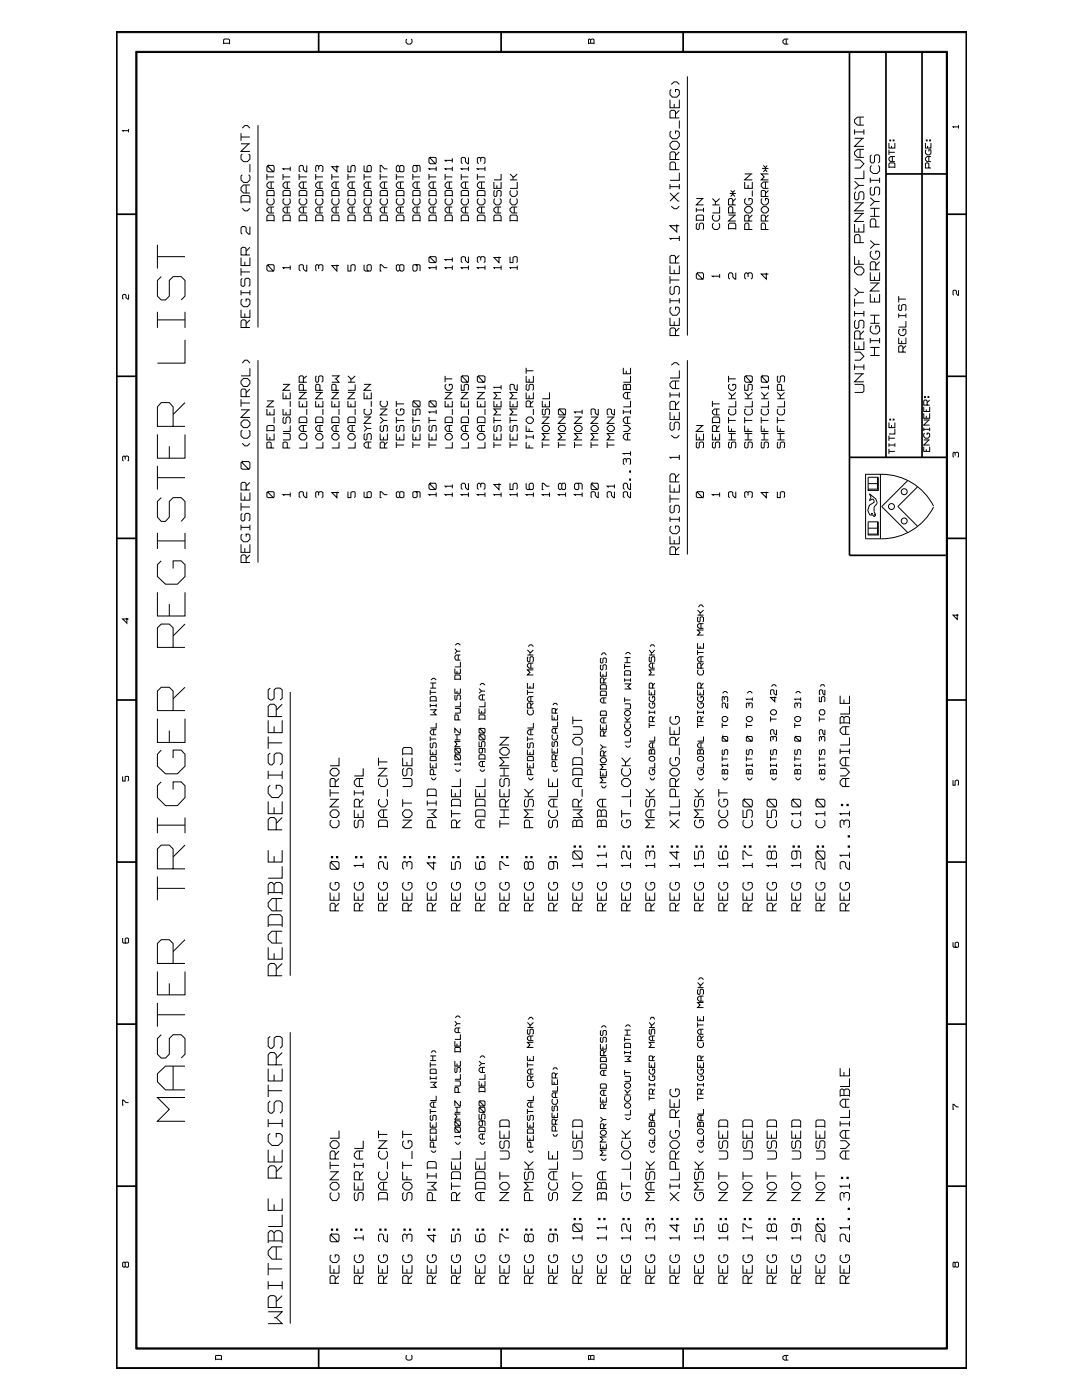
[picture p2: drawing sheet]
<svg xmlns="http://www.w3.org/2000/svg" width="216mm" height="279mm" viewBox="0 0 216 279" stroke-linecap="round" stroke-linejoin="round" font-family="sans-serif">
<g fill="none" stroke="#000" stroke-width=".2">
<path d="M23.4 6.5h169.4v266.5h-169.4zM27.1 10.2h162v259h-162zM44.6 8.8v-.8l.2-.2h.8l.2 .2v.8M44.6 8.6h1.2M81.2 7.8l-.2 .2v.5l.4 .3h.5l.3-.3v-.5l-.2-.2M117.4 8.6h1.1M117.9 8.6v-.6l.5-.2 .1 .2v.8M117.9 8l-.4-.2-.1 1M133.7 19.9v1.6h1.9v-1.6M133.9 17.9l-.2 .2v.8l.5 .5h.8l.6-.5v-.8l-.3-.2h-.5v.5M133.9 16.8l.6-.5h.5l.6 .5M137.2 15.2v51.8"/>
<path d="M156.9 7.8v1M157.3 7.8h-.8l-.3 .3v.4l.3 .3h.8M25.7 26.1h-1.2l.1 .1M25.7 25.7v.7M48.1 26.6v1.5M48.1 28.7h1.8M48.1 27.3h1.8M48.3 34.9l-.2 .2v.8l.5 .5h.8l.5-.5v-.8l-.3-.2M48.3 30.7l-.2 .3v.7l.5 .6h.8l.5-.6v-.7l-.3-.3M48.3 25.6l.6-.5h.5l.5 .5M49.1 36.9v1.6M49.6 28.7l-1.5 1.5h1.8"/>
<path d="M49.9 36.9h-1.3l-.5 .5v.6l.5 .5h1.3M49.9 32.8v1.6M51.5 25v40.4M53.3 39.2v-1l.2-.2h1l.2 .2v1M53.3 39h1.4M53.3 35.3h1.4M53.3 34.7v1.2M53.5 39.6l-.2 .3v.6l.4 .4h.6l.4-.4v-.6l-.2-.3M53.5 33v.3l1 1h-1l-.2-.2v-.8zM53.5 33h1l.2 .3v.8l-.2 .2M54.1 36.3v1.3M54.7 36.3h-1l-.4 .4v.5l.4 .4h1"/>
<path d="M56.5 39.2v-1l.2-.2h1l.2 .2v1M56.5 39h1.4M56.5 35.3h1.4M56.5 34.7v1.2M56.7 39.6l-.2 .3v.6l.4 .4h.6l.4-.4v-.6l-.2-.3M57.3 36.3v1.3M57.9 36.3h-1l-.4 .4v.5l.4 .4h1M57.9 33.7h-1.4l.2 .2M57.9 33.3v.8M59.7 39.2v-1l.2-.2h1.1l.2 .2v1M59.7 39h1.5M59.7 35.3h1.5"/>
<path d="M59.7 34.7v1.2M59.9 39.6l-.2 .3v.6l.4 .4h.7l.4-.4v-.6l-.2-.3M60.5 36.3v1.3M61.2 36.3h-1.1l-.4 .4v.5l.4 .4h1.1M61.2 33v1.3h-.2l-.5-.4v-.6l-.1-.3h-.5l-.2 .3v.8l.2 .2M63 39.2v-1l.2-.2h1l.2 .2v1M63 39h1.4M63 35.3h1.4M63 34.7v1.2M63.2 39.6l-.2 .3v.6l.4 .4h.6l.4-.4v-.6l-.2-.3M63.6 33.9v-.6l-.2-.3h-.2l-.2 .3v.8l.2 .2M63.6 33.3l.2-.3h.4l.2 .3v.8l-.2 .2"/>
<path d="M63.8 36.3v1.3M64.4 36.3h-1l-.4 .4v.5l.4 .4h1M66.2 39.2v-1l.2-.2h1.1l.1 .2v1M66.2 39h1.4M66.2 35.3h1.4M66.2 34.7v1.2M66.4 39.6l-.2 .3v.6l.4 .4h.6l.4-.4v-.6l-.1-.3M67.1 36.3v1.3M67.2 33v1.3l-1-1h1.4M67.6 36.3h-1l-.4 .4v.5l.4 .4h1M69.4 39.2v-1l.3-.2h1l.2 .2v1M69.4 33v1.3h.6v-1l.3-.3h.4l.2 .3v.8l-.2 .2"/>
<path d="M69.4 39h1.5M69.4 35.3h1.5M69.4 34.7v1.2M69.7 39.6l-.3 .3v.6l.4 .4h.6l.5-.4v-.6l-.2-.3M70.3 36.3v1.3M70.9 36.3h-1.1l-.4 .4v.5l.4 .4h1.1M72.6 39.2v-1l.3-.2h1l.2 .2v1M72.6 33v1.1l.3 .2h1l.2-.2v-.8l-.2-.3h-.4l-.3 .3v.8l.3 .2M72.6 39h1.5M72.6 35.3h1.5M72.6 34.7v1.2M72.9 39.6l-.3 .3v.6l.5 .4h.6l.4-.4v-.6l-.2-.3"/>
<path d="M73.5 36.3v1.3M74.1 36.3h-1l-.5 .4v.5l.5 .4h1M75.9 39.2v-1l.2-.2h1l.2 .2v1M75.9 39h1.4M75.9 35.3h1.4M75.9 34.7v1.2M76.1 39.6l-.2 .3v.6l.4 .4h.7l.3-.4v-.6l-.2-.3M76.7 36.3v1.3M77.3 36.3h-1l-.4 .4v.5l.4 .4h1M77.3 33.7h-.6l-.6-.7h-.2v1.3h.2M79.1 39.2v-1l.2-.2h1l.3 .2v1M79.1 39h1.5"/>
<path d="M79.1 35.3h1.5M79.1 34.7v1.2M79.3 39.6l-.2 .3v.6l.4 .4h.7l.4-.4v-.6l-.3-.3M79.8 33.3l-.3-.3-.4 .3v.8l.2 .2 .5-.2M79.9 33h.4l.3 .3v.8l-.3 .2h-.4l-.1-.2v-.8zM79.9 36.3v1.3M80.6 36.3h-1.1l-.4 .4v.5l.4 .4h1.1M82.4 39.2v-1l.1-.2h1.2l.1 .2v1M82.4 39h1.4M82.4 34.7v1.2M82.4 35.3h1.4M82.5 39.6l-.1 .3v.6l.4 .4h.6l.4-.4v-.6l-.1-.3"/>
<path d="M83 33l.2 .3v.8l-.2 .2h-.5l-.1-.2v-.8l.1-.3h1.2l.1 .3v1M83.2 36.3v1.3M83.8 36.3h-1l-.4 .4v.5l.4 .4h1M85.6 39.2v-1l.3-.2h1l.1 .2v1M85.6 31.6l.3-.2v.2l1 1.1h-1l-.3-.3zM85.6 39h1.4M85.6 35.3h1.4M85.6 34.7v1.2M85.9 39.6l-.3 .3v.6l.4 .4h.6l.4-.4v-.6l-.1-.3M85.9 31.4h1l.1 .2v.8l-.1 .3M86.4 36.3v1.3M87 36.3h-1l-.4 .4v.5l.4 .4h1"/>
<path d="M87 33.7h-1.4l.3 .2M87 33.3v.8M88.8 39.2v-1l.3-.2h1l.2 .2v1M88.8 39h1.5M88.8 35.3h1.5M88.8 34.7v1.2M89.1 39.6l-.3 .3v.6l.4 .4h.6l.5-.4v-.6l-.2-.3M89.7 36.3v1.3M90.3 36.3h-1.1l-.4 .4v.5l.4 .4h1.1M90.3 33.7h-1.5l.3 .2M90.3 32h-1.5l.3 .3M90.3 31.6v.8"/>
<path d="M90.3 33.3v.8M92 39.2v-1l.3-.2h1l.2 .2v1M92 39h1.5M92 35.3h1.5M92 34.7v1.2M92.3 39.6l-.3 .3v.6l.5 .4h.5l.5-.4v-.6l-.2-.3M92.9 36.3v1.3M93.5 36.3h-1l-.5 .4v.5l.5 .4h1M93.5 33.7h-1.5l.3 .2M93.5 31.4v1.3l-.6-.4v-.7l-.3-.2-.6 .2v.8l.3 .3M93.5 33.3v.8M95.2 39.2v-1l.3-.2h1l.3 .2v1"/>
<path d="M95.2 39h1.6M95.2 35.3h1.6M95.2 34.7v1.2M95.5 39.6l-.3 .3v.6l.5 .4h.7l.4-.4v-.6l-.3-.3M95.9 32.3v-.7l-.2-.2-.5 .2v.8l.3 .3M95.9 31.6l.2-.2h.4l.3 .2v.8l-.3 .3M96.1 36.3v1.3M96.8 36.3h-1.1l-.5 .4v.5l.5 .4h1.1M96.8 33.7h-1.6l.3 .2M96.8 33.3v.8M98.6 36.3v1.3h1.4v-1.3M98.7 39.6l-.1 .3v.6l.4 .4h.6l.4-.4v-.6l-.3-.3"/>
<path d="M98.7 38l-.1 .2v.8l.1 .2 .4-.2v-.8l.3-.2 .6 .2v.8l-.3 .2M99.1 37v.6M100 34.7v1.2h-1.4M101.8 35.9h1.4M101.8 34.7l.6 .6M101.9 39.6l-.1 .3v.6l.4 .4h.6l.4-.4v-.6l-.2-.3M101.9 38l-.1 .2v.6l.4 .4h.6l.4-.4v-.6l-.2-.2M103.2 36.3v1.3h-1.4M103.2 34.7l-.6 .6h-.2v.6M133.7 38.5l1.6 1.6h.3M133.7 36.7v1.1M133.7 37.3h1.9"/>
<path d="M133.9 26.2l-.2 .2v.8l.5 .5h.8l.6-.5v-.8l-.3-.2h-.5v.5M134.2 28.2h.8l.6 .5v.5l-.6 .6h-.8l-.5-.6v-.5zM134.5 20.7v.8M134.8 33.9v-1.3l-.3-.3h-.6l-.2 .3v1.3h1.9M134.8 31.8v-1.2l-.3-.3h-.6l-.2 .3v1.2h1.9M134.8 23.5v-1.2l-.3-.3h-.6l-.2 .3v1.2h1.9M135.6 38.5h-.3l-1.6 1.6M135.6 34.5v1.5h-1.9M135.6 24v1.7M135.6 36.7v1.1M135.6 30.3l-.8 .8M135.6 22l-.8 .8"/>
<path d="M138.9 39.6h1.5M140.2 39.6l-1.3 1.3h1.5M142.2 39.6l.5 .6M143.6 39.6l-.6 .6h-.3v.7M145.6 38.6h1.2M145.8 39.2l.4-.4 .4 .4M145.8 38l.4 .4v.4M146.6 38l-.4 .4M146.8 39.6l-.6 .6M148.6 36.3v1.3h1.5v-1.3M148.6 34.7h1.5M148.8 39.6l-.2 .2v.7l.4 .4h.7l.4-.4v-.7l-.2-.2h-.5v.4"/>
<path d="M149.3 36.9v.7M149.9 34.7l-1.3 1.2h1.5M150.1 38v1.2M152.1 39.6l-.2 .2v.7l.4 .4h.6l.4-.4v-.7l-.6-.2v.4M152.1 33.6h1.2M152.3 34.3l.4-.4 .4 .4M152.3 33l.4 .4v.5M152.7 39.2v-1l-.2-.2h-.4l-.2 .2v1h1.4M152.7 36.3v1.3M153.1 33l-.4 .4M153.3 36.3h-1l-.4 .4v.5l.4 .4h1M153.3 34.7h-1.4l.6 .6-.6 .6h1.4"/>
<path d="M153.3 38l-.6 .6M170.5 31.9h1.1l.8 .8-.8 .8h-1.1M170.5 25.8v1M170.5 36.2l.9 .8M170.5 27.6h1.9M170.5 26.3h1.9M170.8 38.3l-.3 .3v1l.3 .3h.3l.3-.3v-1l.2-.3h.5l.3 .3v1l-.3 .3M171.6 23.4v1.6M171.6 29.8v1.6M172.1 27.6l-1.6 1.6h1.9M172.4 37h-1l-.9 .8M172.4 34v1.6h-1.9"/>
<path d="M172.4 29.8h-1.3l-.6 .5v.5l.6 .6h1.3M172.4 23.4h-1.3l-.6 .5v.6l.6 .5h1.3M172.4 25.8v1M173.7 35.5v1M173.7 39.5l.8 .7M173.7 36h1.8M173.9 37.3l-.2 .3v1.1l.2 .2h.3l.3-.2v-1.1l.3-.3h.5l.2 .3v1.1l-.2 .2M173.9 33l-.2 .4v.7l.5 .5h.8l.5-.5v-.7l-.2-.4M173.9 30.9l-.2 .3v1.1l.2 .2h.3l.3-.2v-1.1l.3-.3h.5l.2 .3v1.1l-.2 .2M175.5 35.5v1M177.4 33.5v-.8l.1-.2h.9l.2 .2v.8M177.4 28.5v1h1.2v-1"/>
<path d="M177.4 33.4h1.2M177.4 29.9v1M177.4 30.4h1.2M177.5 27.9h.2v.2h-.2zM177.9 29.1v.4M178.1 31.2v1.1M178.2 27.9h.2v.2h-.2zM178.6 31.2h-.9l-.3 .4v.3l.3 .4h.9M184.7 28.5v1h1.1v-1M184.8 27.9h.2v.2h-.2zM184.8 29.9l-.1 .2v.5l.3 .3h.5l.3-.3-.1-.7h-.4v.3M185.1 29.1v.4"/>
<path d="M185.3 33.5v-.8l-.5-.2-.1 .2v.8h1.1M185.3 31.2v1.1M185.5 27.9h.2v.2h-.2zM185.8 31.2h-.8l-.3 .4v.3l.3 .4h.8M191.3 25.3h-1.1l.1 .2M191.3 25v.7M25.7 58.8v.9l-.6-.3v-.5l-.1-.1h-.4l-.1 .1v.7l.1 .1M31.4 48.9v4.7M31.4 51.2h5.5M32.2 55.2l-.8 .8v3.1l.8 .8h.8l.8-.8v-3.1l.7-.8h1.7l.7 .8v3.1l-.7 .8M48.1 51.4v1.6h1.8v-1.6M48.1 40.6v-1.3l.2-.3h1.3l.3 .3v1.3"/>
<path d="M48.1 53.5v1.5M48.1 57.9v1M48.1 58.4h1.8M48.1 54.3h1.8M48.1 40.3h1.8M48.3 59.7l-.2 .2v.8l.5 .5h.8l.5-.5v-.8l-.3-.2h-.5v.5M48.3 55.5l-.2 .3v1.1l.2 .2h.3l.3-.2v-1.1l.2-.3h.5l.3 .3v1.1l-.3 .2M48.3 41.6l.6 .5h.5l.5-.5M48.9 52.2v.8M49.1 50.9v-1.3l-.2-.2h-.6l-.2 .2v1.3h1.8M49.9 45.2v1.5h-.3l-.5-.5v-.7l-.2-.3h-.6l-.2 .3v1l.2 .2M49.9 57.9v1"/>
<path d="M49.9 49.4l-.8 .7M53.3 53l.2-.2v.2l1 1.1h-1l-.2-.3zM53.3 44.2v-1l.2-.3h1l.2 .3v1M53.3 44h1.4M53.5 52.8h1l.2 .2v.8l-.2 .3M54.1 41.3v1.2M54.7 41.3h-1l-.4 .4v.4l.4 .4h1M56.5 44.2v-1l.2-.3h1l.2 .3v1M56.5 44h1.4M57.3 41.3v1.2M57.9 53.4h-1.4l.2 .3M57.9 41.3h-1l-.4 .4v.4l.4 .4h1"/>
<path d="M57.9 53v.8M59.7 44.2v-1l.2-.3h1.1l.2 .3v1M59.7 44h1.5M60.5 41.3v1.2M61.2 52.8v1.3h-.2l-.5-.4v-.7l-.1-.2h-.5l-.2 .2v.8l.2 .3M61.2 41.3h-1.1l-.4 .4v.4l.4 .4h1.1M63 44.2v-1l.2-.3h1l.2 .3v1M63 44h1.4M63.6 53.7v-.7l-.4-.2-.2 .2v.8l.2 .3M63.6 53l.2-.2 .6 .2v.8l-.2 .3M63.8 41.3v1.2M64.4 41.3h-1l-.4 .4v.4l.4 .4h1"/>
<path d="M66.2 44.2v-1l.2-.3h1.1l.1 .3v1M66.2 44h1.4M67.1 41.3v1.2M67.2 52.8v1.3l-1-1.1h1.4M67.6 41.3h-1l-.4 .4v.4l.4 .4h1M69.4 52.8v1.3h.6v-1.1l.3-.2h.4l.2 .2v.8l-.2 .3M69.4 44.2v-1l.3-.3h1l.2 .3v1M69.4 44h1.5M70.3 41.3v1.2M70.9 41.3h-1.1l-.4 .4v.4l.4 .4h1.1M72.6 52.8v1l.3 .3h1l.2-.3v-.8l-.2-.2h-.4l-.3 .2v.8l.3 .3M72.6 44.2v-1l.3-.3h1l.2 .3v1"/>
<path d="M72.6 44h1.5M73.5 41.3v1.2M74.1 41.3h-1l-.5 .4v.4l.5 .4h1M75.9 44.2v-1l.2-.3h1l.2 .3v1M75.9 44h1.4M76.7 41.3v1.2M77.3 53.4h-.6l-.6-.6h-.2v1.3h.2M77.3 41.3h-1l-.4 .4v.4l.4 .4h1M79.1 44.2v-1l.2-.3h1l.3 .3v1M79.1 44h1.5M79.8 53l.1-.2h.4l.3 .2v.8l-.3 .3h-.4l-.1-.3zM79.8 53l-.3-.2-.4 .2v.8l.2 .3 .5-.3"/>
<path d="M79.9 41.3v1.2M80.6 41.3h-1.1l-.4 .4v.4l.4 .4h1.1M82.4 44.2v-1l.1-.3h1.2l.1 .3v1M82.4 44h1.4M83 52.8l.2 .2v.8l-.2 .3h-.5l-.1-.3v-.8l.1-.2h1.2l.1 .2v1.1M83.2 41.3v1.2M83.8 41.3h-1l-.4 .4v.4l.4 .4h1M85.6 51.4l.3-.2v.2l1 1h-1l-.3-.2zM85.6 44.2v-1l.3-.3h1l.1 .3v1M85.6 44h1.4M85.9 51.2h1l.1 .2v.8l-.1 .2M86.4 41.3v1.2"/>
<path d="M87 53.4h-1.4l.3 .3M87 41.3h-1l-.4 .4v.4l.4 .4h1M87 53v.8M88.8 44.2v-1l.3-.3h1l.2 .3v1M88.8 44h1.5M89.7 41.3v1.2M90.3 53.4h-1.5l.3 .3M90.3 51.8h-1.5l.3 .2M90.3 41.3h-1.1l-.4 .4v.4l.4 .4h1.1M90.3 51.4v.8M90.3 53v.8M92 44.2v-1l.3-.3h1l.2 .3v1"/>
<path d="M92 44h1.5M92.9 41.3v1.2M93.5 53.4h-1.5l.3 .3M93.5 51.2v1.2l-.6-.4v-.6l-.3-.2-.6 .2v.8l.3 .2M93.5 41.3h-1l-.5 .4v.4l.5 .4h1M93.5 53v.8M95.2 44.2v-1l.3-.3h1l.3 .3v1M95.2 44h1.6M95.9 52v-.6l-.2-.2-.5 .2v.8l.3 .2M95.9 51.4l.2-.2h.4l.3 .2v.8l-.3 .2M96.1 41.3v1.2M96.8 53.4h-1.6l.3 .3"/>
<path d="M96.8 41.3h-1.1l-.5 .4v.4l.5 .4h1.1M96.8 53v.8M98.6 44.2v-1l.1-.3h1l.3 .3v1M98.6 44h1.4M99.4 41.3v1.2M99.6 51.2v1.2l-1-1h1.4M100 53.4h-1.4l.1 .3M100 41.3h-1l-.4 .4v.4l.4 .4h1M100 53v.8M101.8 51.2v1.2h.6v-1l.2-.2h.4l.2 .2v.8l-.2 .2M101.8 44.2v-1l.1-.3h1.1l.2 .3v1M101.8 44h1.4"/>
<path d="M102.6 41.3v1.2M103.2 53.4h-1.4l.1 .3M103.2 41.3h-1l-.4 .4v.4l.4 .4h1M103.2 53v.8M133.7 53v1.6h1.9v-1.6M133.7 55.1v1.5M133.7 59.5v1M133.7 55.9h1.9M133.9 57.1l-.2 .3v1.1l.2 .3h.3l.3-.3v-1.1l.3-.3h.5l.3 .3v1.1l-.3 .3M133.9 41.1l.6 .6h.5l.6-.6M134.5 53.8v.8M134.8 52.5v-1.3l-.3-.2h-.6l-.2 .2v1.3h1.9"/>
<path d="M135 44.8v1.5l-1.3-1.3h1.9M135.6 47.6h-1.9l.2 .2M135.6 47.1v1M135.6 59.5v1M135.6 51l-.8 .7M138.9 54.7l.3-.3v.3l1 1h-1l-.3-.2zM138.9 44.1v-1l.3-.2h1l.2 .2v1M138.9 43.9h1.5M138.9 41.5v.8M138.9 41.9h1.5M139.2 54.4h1l.2 .3v.8l-.2 .2M139.2 44.5l-.3 .3v.8l.5 .2 .1-.2v-.8l.3-.3h.4l.2 .3v.8l-.2 .2"/>
<path d="M140.4 41.5v.8M142.2 40.9h1.4M142.4 44.5l-.2 .3v.6l.4 .4h.6l.4-.4v-.6l-.2-.3M142.4 42.9l-.2 .2v.6l.4 .4h.6l.4-.4v-.6l-.2-.2M143.6 55.1h-1.4l.2 .2M143.6 41.2v1.3h-1.4M143.6 54.7v.8M145.4 45.8v-1l.2-.3h1l.2 .3v1M145.4 45.6h1.4M145.4 42.9h1.4M146.2 42.5v-1l-.2-.3h-.4l-.2 .3v1h1.4M146.2 40.9v-1.1l-.6-.2-.2 .2v1.1h1.4"/>
<path d="M146.6 42.9l-1.2 1.2h1.4M146.8 54.4v1.3l-.6-.4v-.6l-.2-.3h-.4l-.2 .3v.8l.2 .2M148.6 41.7l.4-.5h.7l.4 .5v.4l-.4 .4h-.7l-.4-.4zM149.3 55.3v-.6l-.5-.3-.2 .3v.8l.2 .2M149.3 54.7l.1-.3h.5l.2 .3v.8l-.2 .2M149.4 45.8v-1l-.1-.3h-.5l-.2 .3v1h1.5M149.4 44.1v-1l-.1-.2h-.5l-.2 .2v1h1.5M150.1 42.9l-.7 .6M151.9 41.7l.4-.5h.6l.4 .5v.4l-.4 .4h-.6l-.4-.4zM152.7 45.8v-1l-.2-.3h-.4l-.2 .3v1h1.4M152.7 44.1v-1l-.2-.2h-.4l-.2 .2v1h1.4M152.9 54.4v1.3l-1-1h1.4"/>
<path d="M153.3 42.9l-.6 .6M170.5 53.8l.6-.5h.8l.5 .5v.5l-.5 .6h-.8l-.6-.6zM170.5 51.1v1.6h1.9M170.5 44.7v1.6h1.9v-1.6M170.5 59.6v1.6M170.5 57.5l.9 .8M170.5 42.6h1.9M170.5 40.5h1.9M171.4 45.5v.8M171.4 51.9v.8M171.6 48.4v-1.2l-.2-.4h-.6l-.3 .4v1.2h1.9M172.1 42.6l-1.6 1.6h1.9"/>
<path d="M172.1 40.5l-1.6 1.6h1.9M172.4 58.3h-1l-.9 .8M173.7 58.7v1.6h1.8v-1.6M173.7 54.4v1.6h1.8v-1.6M173.7 56.5h1.8M173.7 48l.8 .8M173.7 43.2h1.8M173.7 41.6h1.8M173.9 50.1l-.2 .3v.7l.5 .6h.8l.5-.6v-.7l-.2-.3h-.5v.5M174.5 41.6v1.6M174.5 55.2v.8M174.5 59.4v.9"/>
<path d="M174.8 53.8v-1.3l-.3-.3h-.6l-.2 .3v1.3h1.8M174.8 45.3v-1.3l-.3-.3h-.6l-.2 .3v1.3h1.8M175.3 56.5l-1.6 1.6h1.8M175.5 48.8h-1l-.8 .8M175.5 40.2h-1l-.8 .9M175.5 52.2l-.7 .8M179.3 59.1v1.3M179.3 59.7h1.5M191.3 57.9v1h-.2l-.3-.3v-.5l-.2-.2-.4 .2v.7l.1 .1M31.4 62.2v3.2M31.4 63.8h5.5M36.9 67.8v4.7h-5.5"/>
<path d="M36.9 62.2v3.2M48.1 61.8v1.5h1.8v-1.5M48.1 79.7v1.5M48.3 72.5l.6-.6h.5l.5 .6M48.6 75.5h.8l.5 .5v.5l-.5 .6h-.8l-.5-.6v-.5zM48.9 62.6v.7M49.1 65.4v-1.3l-.2-.3h-.6l-.2 .3v1.3h1.8M49.1 79.2v-1.3l-.2-.3h-.6l-.2 .3v1.3h1.8M49.9 73.5v1.5h-1.8M49.9 63.8l-.8 .8M49.9 77.6l-.8 .8M51.5 71.9v40.4"/>
<path d="M56.5 78.3v1.3h1.4v-1.3M56.5 76.7h1.4M57.1 78.9v.7M57.7 76.7l-1.2 1.2h1.4M59.7 78.3h1.5M60.5 77.9v-1l-.1-.2h-.5l-.2 .2v1h1.5M60.5 76.3v-1.1l-.1-.2h-.5l-.2 .2v1.1h1.5M61 78.3l-1.3 1.3h1.5M61.2 75l-.7 .6M63 78.3h1.4M63.2 75l-.2 .2v.8l.2 .3h.2l.2-.3v-.8l.2-.2 .6 .2v.8l-.2 .3M63.8 77.9v-1l-.2-.2h-.4l-.2 .2v1h1.4"/>
<path d="M64.2 78.3l-1.2 1.3h1.4M66.2 75h1.4l-.5 .6M66.2 78.3h1.4M66.8 75.6h.3l.5 .7h-1.4M67.1 77.9v-1l-.3-.2h-.4l-.2 .2v1h1.4M67.5 78.3l-1.3 1.3h1.4M69.4 78.3h1.5M69.4 76.3h1.5M69.4 75l.6 .6M70.7 78.3l-1.3 1.3h1.5M70.9 76.7v1.2h-1.5M70.9 75l-.6 .6h-.3v.7"/>
<path d="M72.6 78.3v1.3h1.5v-1.3M72.6 76.7h1.5M73.2 78.9v.7M73.9 76.7l-1.3 1.2h1.5M88.8 75.6h1.5M88.8 75v1.3M88.8 78.3h1.5M89.1 76.7l-.3 .2v.6l.4 .4h.6l.5-.4v-.6l-.2-.2h-.4v.3M90.1 78.3l-1.3 1.3h1.5M92 76.7v1.2h.6v-1l.3-.2h.4l.2 .2v.8l-.2 .2M92 75.2l.3-.2v.2l1 1.1h-1l-.3-.3zM92 78.3h1.5"/>
<path d="M92.3 75h1l.2 .2v.8l-.2 .3M93.3 78.3l-1.3 1.3h1.5M95.2 75.2l.3-.2v.2l1 1.1h-1l-.3-.3zM95.2 78.3h1.6M95.5 75h1l.3 .2v.8l-.3 .3M96.5 78.3l-1.3 1.3h1.6M96.8 77.3h-1.6l.3 .2M96.8 76.9v.8M100 78.3h-1.4l.5 .6-.5 .7h1.4M100 77.3h-1.4l.1 .2M100 76.9v.8M103.2 78.3h-1.4l.6 .6-.6 .7h1.4"/>
<path d="M103.2 76.7v1.2l-.6-.4v-.6l-.2-.2h-.5l-.1 .2v.8l.1 .2M105 78.3v1.3h1.4v-1.3M105 75v1.3h1.4v-1.3M105 73.4v1.2M105 74h1.4M105.2 76.7l-.2 .2v.8l.4 .2 .2-.2v-.8l.2-.2h.5l.1 .2v.8l-.1 .2M105.6 75.6v.7M105.6 78.9v.7M109.6 78.3v1.3h-1.4M124.4 73.4v1.2h1.4v-1.2M124.4 77.7h1.4M125 77.7v-.8l.2-.2h.4l.2 .2v1"/>
<path d="M125 76.9l-.2-.2-.4 .2v1M125 74v.6M125.2 78.3v1.3M125.8 78.3h-1l-.4 .4v.5l.4 .4h1M125.8 75v1.3h-1.4M133.7 63.4v1.5h1.9v-1.5M133.7 78.3v1M133.7 78.8h1.9M133.7 60h1.9M133.9 72.9l.6-.5h.5l.6 .5M133.9 61.3l-.2 .3v.7l.5 .6h.8l.6-.6v-.7l-.3-.3h-.5v.5M134.5 64.2v.7"/>
<path d="M134.8 67v-1.3l-.3-.3h-.6l-.2 .3v1.3h1.9M134.8 76v1.6M135.6 76h-1.4l-.5 .5v.5l.5 .6h1.4M135.6 73.9v1.5h-1.9M135.6 78.3v1M135.6 65.4l-.8 .8M137.2 71.9v38.8M145.4 79.6h1.4M145.4 75v1.3M145.4 78.3l.6 .6M145.4 75.6h1.4M145.6 76.7l-.2 .2v.6l.4 .4h.6l.4-.4v-.6l-.2-.2h-.4v.3"/>
<path d="M146.8 78.3l-.6 .6h-.2v.7M148.6 76.7v1.2h.7v-1l.1-.2h.5l.2 .2v.8l-.2 .2M148.6 75.2l.2-.2v.2l1.1 1.1h-1.1l-.2-.3zM148.6 79.6h1.5M148.6 78.3l.7 .6M148.8 75h1.1l.2 .2v.8l-.2 .3M150.1 78.3l-.8 .6v.7M151.9 79.6h1.4M151.9 78.3l.6 .6M152.1 75v.2l1 1.1h-1l-.2-.3v-.8zM152.1 75h1l.2 .2v.8l-.2 .3M153.3 78.3l-.6 .6h-.2v.7"/>
<path d="M153.3 77.3h-1.4l.2 .2M153.3 76.9v.8M155.1 79.6h1.4M155.1 78.3l.6 .6M155.3 75l-.2 .2v.8l.2 .3h.2l.2-.3v-.8l.3-.2h.4l.1 .2v.8l-.1 .3M156 77.9v-1l-.3-.2h-.4l-.2 .2v1h1.4M156.5 78.3l-.5 .6h-.3v.7M170.5 76.7h1.6l.3 .3v1.1l-.3 .2h-1.6M170.5 70.3h1.1l.8 .8-.8 .8h-1.1M170.5 68.2v1.6h1.9v-1.6M170.5 74.6h1.9M170.5 62.1v1.1"/>
<path d="M170.5 72.7v1.1M170.5 73.2h1.9M170.5 62.6h1.9M170.5 60.5h1.9M170.8 63.9l-.3 .3v1.1l.3 .2h.3l.3-.2v-1.1l.2-.3h.5l.3 .3v1.1l-.3 .2M171.4 69v.8M171.6 67.6v-1.3l-.2-.3h-.6l-.3 .3v1.3h1.9M172.1 74.6l-1.6 1.6h1.9M172.4 62.1v1.1M172.4 72.7v1.1M172.4 66l-.8 .8M173.7 71h1.8"/>
<path d="M173.7 69.3h1.8M173.7 67.5v1M173.7 68h1.8M173.7 64.5h1.8M173.7 62.9h1.8M173.9 65l-.2 .4v.7l.5 .5h.8l.5-.5v-.7l-.2-.4h-.5v.6M174.5 62.9v1.6M174.5 69.3v1.7M175.5 67.5v1M179.3 67.4v1.2h1.5v-1.2M179.3 62.6v.8M179.3 63h1.5"/>
<path d="M179.6 65.7l-.3 .2v.6l.4 .5h.6l.5-.5v-.6l-.2-.2h-.4v.4M179.6 60.8l-.3 .2v.8l.4 .2 .2-.2v-.8l.3-.2h.4l.2 .2v.8l-.2 .2M179.9 68v.6M180.2 70.3v-1.1l-.6-.2-.3 .2v1.1h1.5M180.8 64.1v1.2h-1.5M180.8 69l-.6 .6M180.8 62.6v.8M184.5 79.2h.2v.1h-.2zM185.2 79.2h.1v.1h-.1zM185.5 79.8l-.5 .5M25 91.7v-.5l-.4-.2-.1 .2v.7l.1 .1M25 91.2l.1-.2h.4l.2 .2v.7l-.2 .1"/>
<path d="M31.4 86.7v4.7h5.5v-4.7M31.4 93v4.7M31.4 95.3h5.5M32.2 99.3l-.8 .8v3.1l.8 .9h.8l.8-.9v-3.1l.7-.8h1.7l.7 .8v3.1l-.7 .9M33.8 89.1v2.3M34.5 85.1v-3.9l-.7-.9h-1.6l-.8 .9v3.9h5.5M36.9 80.3l-2.4 2.4M48.1 98.3v1.5h1.8v-1.5M48.1 92.4l.2-.3v.3l1.3 1.2h-1.3l-.2-.2zM48.1 84.3l.5-.5h.8l.5 .5v.5l-.5 .5h-.8l-.5-.5zM48.1 81.8h1.8M48.1 80.4h1.8"/>
<path d="M48.3 92.1h1.3l.3 .3v1l-.3 .2M48.3 88.5l.6 .5h.5l.5-.5M48.3 85.9l-.2 .2v.9l.5 .5h.8l.5-.5v-.9l-.3-.2M48.9 99.1v.7M49.1 97.8v-1.3l-.2-.2h-.6l-.2 .2v1.3h1.8M49.6 81.8l-1.5 1.5h1.8M49.9 96.3l-.8 .7M53.3 98.3l.2-.2v.2l1 1h-1l-.2-.2zM53.3 86.5v1.3h1.4v-1.3M53.3 86.1v-1l.2-.2h1l.2 .2v1M53.3 81.6v1.2h1.4v-1.2M53.3 85.9h1.4"/>
<path d="M53.3 80h1.4M53.5 98.1h1l.2 .2v.8l-.2 .2M53.8 82.2v.6M53.8 87.2v.6M54.1 89.4v-1l-.6-.2-.2 .2v1h1.4M54.5 80l-1.2 1.2h1.4M54.7 83.2v1.3M56.5 86.5h1.2l.2 .3v.8l-.2 .2h-1.2M56.5 81.6v1.2h1.4v-1.2M56.7 83.2l-.2 .3v.8l.4 .2 .2-.2v-.8l.2-.3h.4l.2 .3v.8l-.2 .2M57.1 82.2v.6M57.3 89.4v-1l-.6-.2-.2 .2v1h1.4"/>
<path d="M57.9 98.7h-1.4l.2 .2M57.9 84.9v1.2h-1.4M57.9 80v1.2M57.9 98.3v.8M59.7 87l.4-.5h.7l.4 .5v.4l-.4 .4h-.7l-.4-.4zM59.7 84.5v-1l.2-.3h1.1l.2 .3v1M59.7 80v1.2h1.5v-1.2M59.7 84.3h1.5M60.4 80.6v.6M60.5 84.9v1.2M61.2 98.1v1.2h-.2l-.5-.4v-.6l-.1-.2h-.5l-.2 .2v.8l.2 .2M61.2 88.2v1.2h-1.5"/>
<path d="M61.2 84.9h-1.1l-.4 .4v.4l.4 .4h1.1M61.2 81.6v1.2M63 87l.4-.5h.6l.4 .5v.4l-.4 .4h-.6l-.4-.4zM63 84.5v-1l.2-.3h1l.2 .3v1M63 80v1.2h1.4v-1.2M63 84.3h1.4M63.6 98.9v-.6l-.4-.2-.2 .2v.8l.2 .2M63.6 98.3l.2-.2 .6 .2v.8l-.2 .2M63.6 80.6v.6M63.8 84.9v1.2M64.4 88.2v1.2h-1.4M64.4 84.9h-1l-.4 .4v.4l.4 .4h1"/>
<path d="M64.4 81.6v1.2M66.2 87l.4-.5h.6l.4 .5v.4l-.4 .4h-.6l-.4-.4zM66.2 84.5v-1l.2-.3h1.1l.1 .3v1M66.2 80v1.2h1.4v-1.2M66.2 84.3h1.4M66.8 80.6v.6M67.1 84.9v1.2M67.2 98.1v1.2l-1-1h1.4M67.6 88.2v1.2h-1.4M67.6 84.9h-1l-.4 .4v.4l.4 .4h1M67.6 81.6v1.2M69.4 98.1v1.2h.6v-1l.3-.2h.4l.2 .2v.8l-.2 .2"/>
<path d="M69.4 87l.4-.5h.6l.5 .5v.4l-.5 .4h-.6l-.4-.4zM69.4 84.5v-1l.3-.3h1l.2 .3v1M69.4 80v1.2h1.5v-1.2M69.4 84.3h1.5M70 80.6v.6M70.3 84.9v1.2M70.9 88.2v1.2h-1.5M70.9 84.9h-1.1l-.4 .4v.4l.4 .4h1.1M70.9 81.6v1.2M72.6 98.1v1l.3 .2h1l.2-.2v-.8l-.2-.2h-.4l-.3 .2v.8l.3 .2M72.6 83.2h1.5M72.6 84.9l.6 .6"/>
<path d="M72.9 86.5l-.3 .3v.8l.5 .2 .1-.2v-.8l.3-.3h.4l.2 .3v.8l-.2 .2M72.9 81.6l-.3 .2v.7l.5 .3h.6l.4-.3v-.7l-.2-.2M73.5 88.2v1.2M73.9 83.2l-1.3 1.3h1.5M74.1 88.2h-1l-.5 .4v.4l.5 .4h1M74.1 85.5h-.9l-.6 .6M74.1 80v1.2M75.9 86.5v1.3h1.4v-1.3M75.9 83.2l.6 .7M75.9 81.6h1.4M76.1 84.9l-.2 .2v.8l.2 .2 .4-.2v-.8l.2-.2h.4l.2 .2v.8l-.2 .2M76.1 80l-.2 .2v.6l.4 .4h.7l.3-.4v-.6l-.2-.2"/>
<path d="M76.5 87.2v.6M76.7 89.4v-1l-.2-.2h-.4l-.2 .2v1h1.4M77.1 81.6l-1.2 1.2h1.4M77.3 98.7h-.6l-.6-.6h-.2v1.2h.2M77.3 83.9h-.8l-.6 .6M77.3 88.2l-.6 .6M79.1 86.5v1.3h1.5v-1.3M79.1 88.8h1.5M79.1 83.9h1.5M79.1 80.6h1.5M79.1 80v1.2M79.1 83.2v1.3"/>
<path d="M79.1 88.2v1.2M79.3 84.9l-.2 .2v.8l.2 .2 .5-.2v-.8l.1-.2h.4l.3 .2v.8l-.3 .2M79.3 81.6l-.2 .2v.7l.4 .3h.7l.4-.3v-.7l-.3-.2h-.4v.4M79.8 98.3l.1-.2h.4l.3 .2v.8l-.3 .2h-.4l-.1-.2zM79.8 98.3l-.3-.2-.4 .2v.8l.2 .2 .5-.2M79.8 87.2v.6M82.4 86.5v1.3h1.4v-1.3M82.4 81.6v1.2h.6v-1l.2-.2h.5l.1 .2v.8l-.1 .2M82.4 80.2l.1-.2v.2l1.2 1h-1.2l-.1-.2zM82.4 88.8h1.4M82.4 83.9h1.4M82.4 83.2v1.3"/>
<path d="M82.4 88.2v1.2M82.5 84.9l-.1 .2v.8l.1 .2 .5-.2v-.8l.2-.2h.5l.1 .2v.8l-.1 .2M82.5 80h1.2l.1 .2v.8l-.1 .2M83 98.1l.2 .2v.8l-.2 .2h-.5l-.1-.2v-.8l.1-.2h1.2l.1 .2v1M83 87.2v.6M85.6 96.7l.3-.3v.3l1 1h-1l-.3-.2zM85.6 86.5v1.3h1.4v-1.3M85.6 80.2l.3-.2v.2l1 1h-1l-.3-.2zM85.6 88.8h1.4M85.6 83.9h1.4M85.6 83.2v1.3M85.6 88.2v1.2"/>
<path d="M85.9 96.4h1l.1 .3v.8l-.1 .2M85.9 84.9l-.3 .2v.8l.4 .2 .2-.2v-.8l.2-.2h.5l.1 .2v.8l-.1 .2M85.9 80h1l.1 .2v.8l-.1 .2M86.2 87.2v.6M87 98.7h-1.4l.3 .2M87 82.2h-1.4l.3 .3M87 81.8v.8M87 98.3v.8M88.8 87l.4-.5h.6l.5 .5v.4l-.5 .4h-.6l-.4-.4zM88.8 84.5v-1l.3-.3h1l.2 .3v1M88.8 80v1.2h1.5v-1.2M88.8 84.3h1.5"/>
<path d="M89.4 80.6v.6M89.7 84.9v1.2M90.3 98.7h-1.5l.3 .2M90.3 97h-1.5l.3 .3M90.3 88.2v1.2h-1.5M90.3 84.9h-1.1l-.4 .4v.4l.4 .4h1.1M90.3 81.6v1.2M90.3 96.7v.8M90.3 98.3v.8M92 87l.5-.5h.5l.5 .5v.4l-.5 .4h-.5l-.5-.4zM92 84.5v-1l.3-.3h1l.2 .3v1M92 80v1.2h1.5v-1.2"/>
<path d="M92 84.3h1.5M92.6 80.6v.6M92.9 84.9v1.2M93.5 98.7h-1.5l.3 .2M93.5 96.4v1.3l-.6-.4v-.6l-.3-.3h-.3l-.3 .3v.8l.3 .2M93.5 88.2v1.2h-1.5M93.5 84.9h-1l-.5 .4v.4l.5 .4h1M93.5 81.6v1.2M93.5 98.3v.8M95.2 87l.5-.5h.7l.4 .5v.4l-.4 .4h-.7l-.5-.4zM95.2 84.5v-1l.3-.3h1l.3 .3v1M95.2 80v1.2h1.6v-1.2"/>
<path d="M95.2 84.3h1.6M95.9 97.3v-.6l-.4-.3-.3 .3v.8l.3 .2M95.9 96.7l.2-.3h.4l.3 .3v.8l-.3 .2M95.9 80.6v.6M96.1 84.9v1.2M96.8 98.7h-1.6l.3 .2M96.8 88.2v1.2h-1.6M96.8 84.9h-1.1l-.5 .4v.4l.5 .4h1.1M96.8 81.6v1.2M96.8 98.3v.8M98.6 86.5v1.3h1.4v-1.3M98.6 80v1.2h1.4v-1.2"/>
<path d="M98.6 88.8h1.4M98.6 83.9h1.4M98.6 83.2v1.3M98.6 88.2v1.2M98.7 84.9l-.1 .2v.8l.1 .2 .4-.2v-.8l.3-.2 .6 .2v.8l-.3 .2M99.1 80.6v.6M99.1 87.2v.6M99.6 96.4v1.3l-1-1h1.4M100 98.7h-1.4l.1 .2M100 81.6h-1.4l.5 .6-.5 .6h1.4M100 98.3v.8M101.8 96.4v1.3h.6v-1l.2-.3h.4l.2 .3v.8l-.2 .2"/>
<path d="M101.8 86.5v1.3h1.4v-1.3M101.8 80v1.2h1.4v-1.2M101.8 88.8h1.4M101.8 83.9h1.4M101.8 83.2v1.3M101.8 88.2v1.2M101.9 84.9l-.1 .2v.8l.4 .2 .2-.2v-.8l.2-.2h.4l.2 .2v.8l-.2 .2M102.4 80.6v.6M102.4 87.2v.6M103.2 98.7h-1.4l.1 .2M103.2 81.6h-1.4l.6 .6-.6 .6h1.4M103.2 98.3v.8"/>
<path d="M105 96.4v1.1l.2 .2h1.1l.1-.2v-.8l-.1-.3h-.5l-.2 .3v.8l.2 .2M105 88.2v1.2h1.4M105 84.9v1.2h1.4M105 86.8v.8M105 87.2h1.4M105.4 83.2h.6l.4 .5v.4l-.4 .4h-.6l-.4-.4v-.4zM105.6 85.5v.6M105.6 88.8v.6M105.8 81.2v-1l-.6-.2-.2 .2v1h1.4M106.4 98.7h-1.4l.2 .2M106.4 81.6v1.2M106.4 86.8v.8"/>
<path d="M106.4 98.3v.8M106.4 80l-.6 .6M108.2 85.3l.4-.4h.6l.4 .4v.4l-.4 .4h-.6l-.4-.4zM108.2 80v1.2h1.4v-1.2M108.2 88.8h1.4M108.2 83.2h1.4M108.2 88.2v1.2M108.5 81.6l-.3 .2v.8l.4 .2 .2-.2v-.8l.3-.2h.4l.1 .2v.8l-.1 .2M108.8 80.6v.6M109.5 83.2l-1.3 1.3h1.4M109.6 98.7h-1.4l.3 .2M109.6 97h-.5l-.6-.6h-.3v1.3h.3"/>
<path d="M109.6 86.5h-1.4l.6 .7-.6 .6h1.4M109.6 98.3v.8M111.4 85.3l.4-.4h.7l.4 .4v.4l-.4 .4h-.7l-.4-.4zM111.4 81.8l.3-.2v.2l1 1h-1l-.3-.2zM111.4 88.8h1.5M111.4 83.2h1.5M111.4 88.2v1.2M111.7 81.6h1l.2 .2v.8l-.2 .2M112.1 96.7l-.3-.3-.4 .3v.8l.3 .2 .4-.2M112.3 96.4h.4l.2 .3v.8l-.2 .2h-.4l-.2-.2v-.8zM112.7 83.2l-1.3 1.3h1.5M112.9 98.7h-1.5l.3 .2"/>
<path d="M112.9 86.5h-1.5l.7 .7-.7 .6h1.5M112.9 98.3v.8M114.6 85.3l.5-.4h.6l.5 .4v.4l-.5 .4h-.6l-.5-.4zM114.6 88.8h1.6M114.6 83.2h1.6M114.6 88.2v1.2M115.3 96.4l.2 .3v.8l-.2 .2h-.4l-.3-.2v-.8l.3-.3h1l.3 .3v1M115.9 83.2l-1.3 1.3h1.6M116.2 98.7h-1.6l.3 .2M116.2 86.5h-1.6l.7 .7-.7 .6h1.6M116.2 82.2h-1.6l.3 .3M116.2 81.8v.8"/>
<path d="M116.2 98.3v.8M117.9 85.3l.5-.4h.6l.4 .4v.4l-.4 .4h-.6l-.5-.4zM117.9 88.8h1.5M117.9 83.2h1.5M117.9 88.2v1.2M118.1 96.4v.3l1.1 1h-1.1l-.2-.2v-.8zM118.1 96.4h1.1l.2 .3v.8l-.2 .2M119.2 83.2l-1.3 1.3h1.5M119.4 98.1v1.2l-.6-.4v-.6l-.3-.2h-.4l-.2 .2v.8l.2 .2M119.4 86.5h-1.5l.6 .7-.6 .6h1.5M119.4 81.6v1.2l-.6-.3v-.7l-.3-.2h-.4l-.2 .2v.8l.2 .2M121.2 85.3l.4-.4h.6l.4 .4v.4l-.4 .4h-.6l-.4-.4z"/>
<path d="M121.2 88.8h1.4M121.2 88.2v1.2M121.2 83.2h1.4M122.4 83.2l-1.2 1.3h1.4M122.6 98.1v1.2l-.6-.4v-.6l-.2-.2-.6 .2v.8l.2 .2M122.6 97h-1.4l.2 .3M122.6 86.5h-1.4l.6 .7-.6 .6h1.4M122.6 81.6v1.2l-.6-.3v-.7l-.2-.2-.6 .2v.8l.2 .2M122.6 96.7v.8M124.4 84.9h.8l.6 .6-.6 .6h-.8M124.4 81.8v.8M124.4 82.2h1.4"/>
<path d="M125 92.3v-.6l-.2-.2-.4 .2v.8l.2 .2M125 91.7l.2-.2h.4l.2 .2v.8l-.2 .2M125.2 83.2v1.3M125.2 86.5v1.3M125.6 95.6h.2v.2h-.2zM125.6 94h.2v.2h-.2zM125.8 98.1v1.2l-.6-.4v-.6l-.2-.2-.6 .2v.8l.2 .2M125.8 96.4v1.3l-.6-.4v-.6l-.2-.3h-.4l-.2 .3v.8l.2 .2M125.8 90.5h-1.4l.2 .2M125.8 86.5h-1l-.4 .5v.4l.4 .4h1M125.8 83.2h-1l-.4 .5v.4l.4 .4h1M125.8 80v1.2h-1.4"/>
<path d="M125.8 81.8v.8M125.8 90.1v.8M133.7 96.7v1.5h1.9v-1.5M133.7 82.2v1.5h1.9v-1.5M133.7 98.7v1.6M133.7 99.6h1.9M133.9 86.9l.6 .5h.5l.6-.5M133.9 84.2l-.2 .3v1.1l.2 .3h.3l.3-.3v-1.1l.3-.3h.5l.3 .3v1.1l-.3 .3M134.5 83v.7M134.5 97.5v.7M134.8 96.2v-1.3l-.3-.3h-.6l-.2 .3v1.3h1.9M134.8 81.7v-1.4l-.3-.2h-.6l-.2 .2v1.4h1.9"/>
<path d="M135.6 91.3h-1.9l.2 .2M135.6 90.8v1M135.6 94.6l-.8 .8M135.6 80.1l-.8 .8M138.9 98.3l.3-.2v.2l1 1h-1l-.3-.2zM138.9 86.5v1.3h1.5v-1.3M138.9 84.9h1.5M139.2 98.1h1l.2 .2v.8l-.2 .2M139.2 88.2l-.3 .2v.8l.5 .2 .1-.2v-.8l.3-.2h.4l.2 .2v.8l-.2 .2M139.5 87.2v.6M140.2 84.9l-1.3 1.2h1.5M142.2 86.5v1.3h1.4v-1.3"/>
<path d="M142.2 84.5v-1l.2-.3h1l.2 .3v1M142.2 84.3h1.4M142.2 80v1.2M142.2 80.6h1.4M142.4 88.2l-.2 .2v.8l.4 .2 .1-.2v-.8l.3-.2h.4l.2 .2v.8l-.2 .2M142.7 87.2v.6M143 86.1v-1l-.6-.2-.2 .2v1h1.4M143 81.6v1.2M143.6 98.7h-1.4l.2 .2M143.6 81.6h-1l-.4 .4v.5l.4 .3h1M143.6 98.3v.8M143.6 84.9l-.6 .6"/>
<path d="M145.4 84.9v1.2h1.4M145.4 87.8h1.4M145.4 86.5h1.4M145.4 83.9h1.4M145.4 83.2v1.3M145.6 88.2l-.2 .2v.8l.4 .2 .2-.2v-.8l.2-.2h.4l.2 .2v.8l-.2 .2M145.6 81.6l-.2 .2v.7l.4 .3h.6l.4-.3v-.7l-.2-.2M146 85.5v.6M146 86.5v1.3M146.8 98.1v1.2l-.6-.4v-.6l-.2-.2-.6 .2v.8l.2 .2M146.8 80v1.2h-1.4M148.6 84.9v1.2h1.5"/>
<path d="M148.6 87.8h1.5M148.6 86.5h1.5M148.6 83.9h1.5M148.6 83.2v1.3M148.8 88.2l-.2 .2v.8l.2 .2 .5-.2v-.8l.1-.2h.5l.2 .2v.8l-.2 .2M148.8 81.6l-.2 .2v.7l.4 .3h.7l.4-.3v-.7l-.2-.2M149.3 98.9v-.6l-.3-.2-.4 .2v.8l.2 .2M149.3 98.3l.1-.2h.5l.2 .2v.8l-.2 .2M149.3 85.5v.6M149.3 86.5v1.3M150.1 80v1.2h-1.5M151.9 84.9v1.2h1.4"/>
<path d="M151.9 87.8h1.4M151.9 86.5h1.4M151.9 83.9h1.4M151.9 83.2v1.3M152.1 88.2l-.2 .2v.8l.2 .2 .4-.2v-.8l.2-.2 .6 .2v.8l-.2 .2M152.1 81.6l-.2 .2v.7l.4 .3h.6l.4-.3v-.7l-.2-.2M152.5 85.5v.6M152.5 86.5v1.3M152.9 98.1v1.2l-1-1h1.4M153.3 80v1.2h-1.4M155.1 98.1v1.2h.6v-1l.3-.2h.4l.1 .2v.8l-.1 .2M155.1 84.9v1.2h1.4"/>
<path d="M155.1 87.8h1.4M155.1 86.5h1.4M155.1 83.2v1.3M155.1 83.9h1.4M155.3 88.2l-.2 .2v.8l.4 .2 .2-.2v-.8l.3-.2h.4l.1 .2v.8l-.1 .2M155.3 81.6l-.2 .2v.7l.4 .3h.6l.4-.3v-.7l-.1-.2M155.7 85.5v.6M155.7 86.5v1.3M156.5 80v1.2h-1.4M172.7 94.6v12.9a16.5 16.5 0 0 0 7.8-.9 11.6 11.6 0 0 0 5.8-5.4M172.7 94.7h3.3M173.2 95.2h2.1v2.7h-2.1z"/>
<path d="M173.2 96.5h2.1M173.5 98.6l1.3 1 .2 .6v.3l-.6 .7v.9l.4 .7-.4 .3-.2-.3h-.6l-.5-.9 .4-1.1 .9-.6v-.3l-.2-.3-.7 .3 .3-.7zM175.1 95.2v2.4h-1.9M175.7 94.7v12.8M175.9 94.7a11.6 11.6 0 0 1 10.4 6.3M177.4 84.3v1h1.2v-1M177.4 87v1M177.4 88.5v.7M177.4 89.6v1M177.4 90.1h1.2M177.4 88.8h1.2M177.4 87.5h1.2"/>
<path d="M177.5 83.7h.2v.1h-.2zM177.9 84.8v.5M178.2 83.7h.2v.1h-.2zM178.6 85.6v1h-1.2M178.6 88.5v.7M181.1 95.9l-5.2 5.2 5.2 5.2M183 97.2l-3.8 3.9 3.8 3.9M184.3 89.2v.9h1.2v-.9M184.3 82.5v1h1.2v-1M184.3 81.2v.9h1.2v-.9M184.3 87.8h1.2M184.3 85.3v.7"/>
<path d="M184.3 85.7h1.2M184.3 83.8h1.2M184.5 86.4l-.2 .2v.5l.4 .4h.5l.3-.4v-.5l-.2-.2h-.3v.4M184.8 81.7v.4M184.8 83v.5M184.8 89.7v.4M185 80.9v-.9l-.2-.2h-.3l-.2 .2v.9h1.2M185.3 87.8l-1 1h1.2M185.3 83.8l-1 1h1.2M185.5 85.3v.7M190.6 90.9v-.5l-.3-.1-.1 .1v.7l.1 .2M190.6 90.4l.2-.1 .5 .1v.7l-.2 .2"/>
<path d="M31.4 118.2v4.7h5.5v-4.7M31.4 106.3v3.3M31.4 107.9h5.5M32.2 111.9l-.8 .8v2.4l1.6 1.5h2.4l1.5-1.5v-2.4l-.7-.8h-1.7v1.6M36.9 106.3v3.3M48.1 108.6v1.6h1.8v-1.6M48.1 100.3v1.6M48.1 104.7v1.1M48.1 105.2h1.8M48.1 101.2h1.8M48.3 106.6l-.2 .2v.8l.5 .5h.8l.5-.5v-.8l-.3-.2h-.5v.5M48.3 102.4l-.2 .3v1l.2 .3h.3l.3-.3v-1l.2-.3h.5l.3 .3v1l-.3 .3"/>
<path d="M48.9 109.4v.8M49.1 112.3v-1.3l-.2-.3h-.6l-.2 .3v1.3h1.8M49.9 104.7v1.1M49.9 110.7l-.8 .8M133.7 107v1.5h1.9v-1.5M133.7 103.1v1M133.7 103.6h1.9M133.9 105l-.2 .2v.8l.5 .5h.8l.6-.5v-.8l-.3-.2h-.5v.5M133.9 100.8l-.2 .3v1l.2 .3h.3l.3-.3v-1l.3-.3h.5l.3 .3v1l-.3 .3M134.5 107.8v.7M134.8 110.7v-1.3l-.3-.3h-.6l-.2 .3v1.3h1.9M135.6 109.1l-.8 .8"/>
<path d="M135.6 103.1v1M173.2 104.1h2.1v2.7h-2.1zM173.2 105.4h2.1M174.4 102.6l.3 .3M175.1 104.1v2.5h-1.9M25.3 123.4v1l-.8-.9h1.2M33.8 120.6v2.3M34.5 129.2v-3.9l-.7-.8h-1.6l-.8 .8v3.9h5.5M36.9 137.2l-2.4 2.2M36.9 124.5l-2.4 2.4M53.9 137.3l-.4 .4v1.7l.4 .3h.4l.4-.3v-1.7l.4-.4h.8l.4 .4v1.7l-.4 .3M57.9 138.1v56.6"/>
<path d="M85.9 138.2h1.1M85.9 137.7v1M85.9 139.9h1.1M85.9 137.3h1.1M85.9 136.3h1.1M86 135.7l.4-.3h.3l.3 .3M86.4 136.3v1M90.8 137.4v.9h1.1v-.9M90.8 135.7v-1h.9l.2 .2v.8M90.8 133.4v1h1.1v-1M90.8 135.6h1.1M90.8 129.5l.4 .5"/>
<path d="M90.8 138.7v1l.4-.2v-.6l.2-.2 .5 .2v.6l-.2 .2M90.8 128.8l.4-.4h.3l.4 .4M91.2 133.9v.5M91.2 137.9v.4M91.4 130.7v1M91.9 132.1v1h-1.1M91.9 130.7h-.9l-.2 .4v.3l.2 .3h.9M91.9 130h-.7l-.4 .5M95.6 137.4l.5 .5M95.8 136.7l.3-.3h.3l.4 .3M96.3 138.7v1M96.8 138.7h-.9l-.3 .3v.4l.3 .3h.9"/>
<path d="M96.8 137.9h-.7l-.5 .4M105.2 136.3v1h1.2v-1M105.2 130.7h1.2M105.2 137.7v1M105.2 138.2h1.2M105.2 129.7l.5 .5M105.4 131.1l-.2 .1v.7l.4 .2 .1-.2v-.7l.2-.1h.4l.1 .1v.7l-.1 .2M105.4 129l.3-.3h.4l.3 .3M105.7 136.9v.4M105.9 132.3v1M105.9 139v1M106.4 139h-.8l-.4 .4v.3l.4 .3h.8"/>
<path d="M106.4 133.7h-1.2l.5 .5-.5 .5h1.2M106.4 132.3h-.8l-.4 .4v.3l.4 .3h.8M106.4 129.7l-.5 .5h-.2v.5M119.8 138.9v-.8l.2-.2h.8l.2 .2v.8M119.8 137.7v-.9l.2-.1h.8l.2 .1v.9M119.8 134v1h1.2v-1M119.8 138.8h1.2M119.8 137.5h1.2M120 132.7l-.2 .1v.7l.3 .2 .2-.2v-.7l.2-.1h.3l.2 .1v.7l-.2 .2M120 131.3l-.2 .2v.7l.3 .1 .2-.1v-.7l.2-.2h.3l.2 .2v.7l-.2 .1M120 130.7l.3-.4h.3l.4 .4M120.3 134.5v.5"/>
<path d="M120.5 136.3v-.8l-.2-.2h-.3l-.2 .2v.8h1.2M120.5 139.3v1M121 139.3h-.9l-.3 .3v.4l.3 .3h.9M121 135.3l-.5 .5M124.6 136.5h1.2l-.5 .5M124.6 134.9v-.9l.2-.1h.8l.2 .1v.9M124.6 132.5v1M124.6 135.4v.7M124.6 139.2v.9M124.6 139.7h1.2M124.6 135.7h1.2M124.6 134.7h1.2"/>
<path d="M124.6 133h1.2M124.6 132.2h1.2M124.6 131.2h1.2M124.8 130.6l.3-.4h.4l.3 .4M125.1 137h.2l.5 .5h-1.2M125.1 131.2v1M125.8 135.4v.7M129.5 137.7v1h1.1v-1M129.5 130.7h1.1M129.5 129.7l.5 .5M129.7 139l-.2 .2v.5l.4 .3h.5l.2-.3v-.7h-.4v.4M129.7 131.1l-.2 .1v.7l.4 .2 .1-.9 .6-.1v1"/>
<path d="M129.7 129l.3-.3h.4l.2 .3M130 138.2v.5M130.2 137.3v-.8l-.5-.2-.2 .2v.8h1.1M130.2 132.3v1M130.6 133.7h-1.1l.5 .5-.5 .5h1.1M130.6 132.3h-.7l-.4 .4v.3l.4 .3h.7M130.6 129.7l-.4 .5h-.2v.5M130.6 136.3l-.4 .6M139.2 137.7v1h1.2v-1M139.2 128.4v1h1.2v-1M139.2 129.7v1M139.2 130.2h1.2"/>
<path d="M139.2 122.8h1.2M139.2 121.8l.5 .5M139.4 139l-.2 .2v.5l.3 .3h.5l.4-.3v-.5l-.2-.2h-.3v.4M139.4 133.7l-.2 .2v.5l.3 .3h.5l.4-.3v-.5l-.2-.2M139.4 123.1l-.2 .2v.7l.2 .1 .3-.1v-.7l.2-.2h.3l.2 .2v.7l-.2 .1M139.4 121.2l.3-.5h.3l.4 .5M139.7 128.9v.5M139.7 138.2v.5M139.9 137.3v-.8l-.2-.2h-.3l-.2 .2v.8h1.2M139.9 133.3v-.8l-.2-.2h-.3l-.2 .2v.8h1.2M139.9 124.5v.9M139.9 131.1v1"/>
<path d="M140.4 131.1h-.9l-.3 .3v.3l.3 .4h.9M140.4 125.7h-1.2l.5 .5-.5 .5h1.2M140.4 124.5h-.9l-.3 .2v.4l.3 .3h.9M140.4 121.8l-.5 .5h-.2v.5M140.4 136.3l-.5 .6M140.4 132.3l-.5 .6M144.2 138.3l.3-.3h.4l.3 .3M144.5 139.7v-.5l-.3-.2v1M144.5 139.2l.3-.2 .4 .2v.7l-.2 .1M149.1 138.3l.3-.3h.4l.3 .3M150.1 139.5h-1.2l.2 .2M150.1 139.2v.7"/>
<path d="M153.9 137l.4-.3h.3l.3 .3M154.6 139v1l-.8-.8h1.1M154.9 137.7v1l-.5-.4v-.5l-.1-.1h-.4l-.1 .1v.7l.1 .2M158.7 138.3l.4-.3h.3l.4 .3M159.8 139.5h-1.2l.1 .2M159.8 139.2v.7M163.5 139v1h.4v-.8l.3-.2 .4 .2v.7l-.2 .1M163.7 137l.2-.3h.4l.3 .3M164.6 137.7v1h-.2l-.2-.4v-.5l-.3-.1-.4 .1v.7l.2 .2M167.6 138.9v1.5h1.9v-1.5M168.4 139.6v.8M191 122.6v1l-.8-.8h1.1"/>
<path d="M24.5 154.9v1h.5v-.9h.7v.7l-.2 .2M31.4 143.4v4.8h5.5v-4.8M32.2 156l-.8 .8v2.4l1.6 1.6h2.4l1.5-1.6v-2.4l-.7-.8h-1.7v1.6M32.2 149.7l-.8 .8v2.4l1.6 1.5h2.4l1.5-1.5v-2.4l-.7-.8h-1.7v1.6M33.8 145.8v2.4M34.5 141.8v-3.9l-.7-.7h-1.6l-.8 .7v3.9h5.5M53.5 159.9v2.5h2.8v-2.5M53.5 143.8v2.4h2.8v-2.4M53.5 147v2.4M53.5 153.8v1.6M53.5 154.7h2.8M53.5 148.3h2.8"/>
<path d="M53.9 156.7l-.4 .4v1.2l.8 .9h1.2l.8-.9v-1.2l-.4-.4h-.8v.8M53.9 150.3l-.4 .3v1.6l.4 .5h.4l.4-.5v-1.6l.4-.3h.8l.4 .3v1.6l-.4 .5M54.7 144.9v1.3M55.1 143v-2l-.4-.5h-.8l-.4 .5v2h2.8M56.3 153.8v1.6M56.3 140.5l-1.2 1.2M65.9 159.5h1.7M65.9 157.5v1.5M65.9 158.2h1.7M66.4 153.3h.7l.5 .5v.5l-.5 .6h-.7l-.5-.6v-.5zM66.9 157v-1.4l-.3-.2h-.5l-.2 .2v1.4h1.7M67.4 159.5l-1.5 1.5h1.7"/>
<path d="M67.6 151.2v1.6h-1.7M67.6 155.4l-.7 .7M70.7 158.2h1.8M70.7 157.7v1M71.7 155.4v1.6M72.5 155.4h-1.3l-.5 .5v.6l.5 .5h1.3M72.5 153.3v1.6h-1.8M72.5 157.7v1M72.5 159.5l-.8 .8M75.5 153.3h1.8M75.5 151.2v1.6M75.5 152.1h1.8"/>
<path d="M75.8 159.5l-.3 .3v.7l.5 .5h.8l.5-.5v-.7l-.3-.3M75.8 155.4l-.3 .2v.9l.5 .5h.8l.5-.5v-.9l-.3-.2M77 153.3l-1.5 1.6h1.8M77.3 157.5v1.5M80.3 155.4h1.7l.2 .2v1.1l-.2 .3h-1.7M80.3 151.2v1.6h1.9v-1.6M80.3 150.7v-1.3l.3-.2h1.4l.2 .2v1.3M80.3 159.5v1.5M80.3 150.5h1.9M80.6 153.3l-.3 .3v1l.3 .3h.3l.3-.3v-1l.2-.3h.6l.2 .3v1l-.2 .3M81.2 152.1v.7M85.3 159v-1.3l.2-.2h1.3l.2 .2v1.3"/>
<path d="M85.3 159.8v1M85.3 158.7h1.7M85.9 152.2v1h1.1v-1M85.9 151.9v-.8l.1-.1h.9l.1 .1v.8M85.9 149.6v1h1.1v-1M85.9 141.6h1.1l-.5 .6M85.9 140v-.8l.1-.2h.9l.1 .2v.8M85.9 151.8h1.1M85.9 147.5h1.1M85.9 140.5v.6M85.9 147v.9M85.9 140.8h1.1"/>
<path d="M86 155.2l.4 .4h.3l.3-.4M86 148.3l-.1 .1v.7l.1 .2 .4-.2v-.7l.1-.1h.4l.1 .1v.7l-.1 .2M86.4 142.2h.1l.5 .5h-1.1M86.4 150.1v.5M86.4 152.7v.5M86.5 154.6v-.8l-.1-.2h-.4l-.1 .2v.8h1.1M86.5 145.6v1M87 145.6h-.8l-.3 .4v.3l.3 .3h.8M87 144.3v1h-1.1M87 140.5v.6M87 159.8v1M90.1 157.5v1.5h1.8v-1.5"/>
<path d="M90.8 149.4l.9 .9h-.9zM90.8 141.4l1.1 .1v.7l-1.1 .1M90.8 147.7h1.1M90.8 146.6h1.1M90.8 153.6l.4 .3h.3l.4-.3M90.8 150.6v.2l.9 .8h-.9zM90.8 150.6h.9l.2 .2v.7l-.2 .1M90.8 149.4h1.1v.7l-.2 .2M90.8 158.2v.8M91.2 146.6v1.1M91.4 143.7v-.9l-.6-.1v1h1.1M91.9 155.4v1.6h-1.8"/>
<path d="M91.9 152.5h-1.1v.2M91.9 148h-1.1l.4 .5-.4 .5h1.1M91.9 145.4v.9h-.2l-.9-.9v.9M91.9 140v1.1h-1.1M91.9 152.1v.7M94.9 157.5v1.5h1.9v-1.5M95.6 151.6v-.8l.2-.2h.8l.2 .2v.8M95.6 148v1h.5v-.8l.2-.2h.3l.2 .2v.6l-.2 .2M95.6 145.5l.2-.1 .8 .9h-.8l-.2-.2zM95.6 143.7v-.9l.2-.1h.8l.2 .1v.9M95.6 141.4v.9h1.2v-.9M95.6 151.5h1.2"/>
<path d="M95.6 143.5h1.2M95.7 158.2v.8M95.8 153.6l.3 .3h.3l.4-.3M95.8 146.6v.2l.8 .9h-.8l-.2-.2v-.7zM95.8 146.6h.8l.2 .2v.7l-.2 .2M95.8 145.4l1 .1v.6l-.2 .2M96.1 149.4h.2v.7l-.2 .2h-.3l-.2-.2v-.7h1h.2v.9M96.1 141.9v.4M96.3 152v1M96.8 155.4v1.6h-1.9M96.8 152h-.9l-.3 .3v.4l.3 .3h.9M96.8 140v1.1h-1.2"/>
<path d="M99.7 157.5v1.5h1.9v-1.5M99.7 149.7l.6-.5h.8l.5 .5v.5l-.5 .5h-.8l-.6-.5zM99.7 153.3h1.9M99.7 154.9h1.9M99.7 147.2h1.9M100.1 155.4l-.4 .2v1.1l.4 .3h.2l.3-.3v-1.1l.2-.2h.5l.3 .2v1.1l-.3 .3M100.6 153.3v1.6M100.6 158.2v.8M101.3 147.2l-1.6 1.5h1.9M101.6 151.2h-1.9l.9 .9-.9 .7h1.9M101.6 159.5l-.8 .8M104.6 159h1.8"/>
<path d="M104.6 157.5l.8 .7M104.9 159.5l-.3 .3v1l.3 .2h.3l.2-.2v-1l.3-.3h.5l.2 .3v1l-.2 .2M105.2 152.2v1h1.2v-1M105.2 151.9v-.8l.2-.1h.9l.1 .1v.8M105.2 149.6v1h1.2v-1M105.2 151.8h1.2M105.2 147v.9M105.2 147.5h1.2M105.4 155.2l.3 .4h.4l.3-.4M105.4 148.3l-.2 .1v.7l.4 .2 .1-.2v-.7l.2-.1h.4l.1 .1v.7l-.1 .2M105.4 141.6l-.2 .2v.5l.4 .4h.5l.3-.4v-.5l-.1-.2M105.7 150.1v.5"/>
<path d="M105.7 152.7v.5M105.9 154.6v-.8l-.2-.2h-.3l-.2 .2v.8h1.2M105.9 141.3v-.8l-.2-.2h-.3l-.2 .2v.8h1.2M105.9 145.6v1M106.4 157.5l-.7 .7h-.3v.8M106.4 145.6h-.8l-.4 .4v.3l.4 .3h.8M106.4 144.3v1h-1.2M106.4 140.3l-.5 .5M109.5 155.4v1.6h1.8v-1.6M110.2 149.4v.9h1.1v-.9M110.2 142.7v1h1.1v-1M110.2 156.1v.9"/>
<path d="M110.3 153.6l.3 .3h.4l.3-.3M110.3 148l-.1 .2v.6l.1 .2 .3-.2v-.6l.2-.2 .5 .2v.6l-.2 .2M110.3 146.6l-.1 .2v.5l.2 .4h.6l.3-.4v-.5l-.2-.2M110.3 140.7l.3-.3h.4l.3 .3M110.5 159.5v1.5M110.6 143.2v.5M110.6 149.9v.4M110.8 153v-.9l-.5-.1-.1 .1v.9h1.1M110.8 151.6v-.8l-.5-.2-.1 .2v.8h1.1M110.8 142.3v-.8h-.6v.8h1.1M110.8 145.4v.9M111.3 159.5h-1.3l-.5 .5v.5l.5 .5h1.3"/>
<path d="M111.3 157.5v1.5h-1.8M111.3 145.4h-.9l-.2 .2v.4l.2 .3h.9M111.3 144v1h-1.1M111.3 150.6l-.5 .5M111.3 141.4l-.5 .5M114.3 154.9v-1.3l.3-.3h1.3l.3 .3v1.3M114.3 152.8v-1.3l.3-.3h1.3l.3 .3v1.3M114.3 145h1.6l.3 .3v1l-.3 .3h-1.6M114.3 154.6h1.9M114.3 152.6h1.9M114.3 143v1.5M114.3 143.8h1.9"/>
<path d="M114.8 147.2h.9l.5 .5v.5l-.5 .5h-.9l-.5-.5v-.5zM115.4 155.4v1.6M116.2 155.4h-1.4l-.5 .5v.6l.5 .5h1.4M116.2 149.2v1.5M116.2 157.5v1.5M116.2 159.5l-.8 .8M119.8 153.8v1.1h1.2v-1.1M119.8 151.6l.3-.4h.5l.4 .4v.3l-.4 .3h-.5l-.3-.3zM119.8 144.6v1h1.2v-1M119.8 142.9v-.8l.2-.2h.8l.2 .2v.8M119.8 148.6l.5 .5M119.8 142.7h1.2"/>
<path d="M120 156.8l.3 .4h.3l.4-.4M120.2 159.5v1.5M120.3 145.1v.5M120.3 154.3v.6M120.5 150.9v-.9l-.2-.1h-.3l-.2 .1v.9h1.2M120.5 146.9v-.9l-.2-.1h-.3l-.2 .1v.9h1.2M120.5 143.3v1M121 159.5h-1.3l-.5 .5v.5l.5 .5h1.3M121 155.2h-1.2l.5 .5-.5 .5h1.2M121 152.6h-1.2l.5 .5-.5 .5h1.2M121 149.1h-.7l-.5 .5M121 143.3h-.9l-.3 .3v.3l.3 .4h.9"/>
<path d="M121 149.9l-.5 .5M121 145.9l-.5 .6M124 155.9l.5-.5h.8l.5 .5v.6l-.5 .5h-.8l-.5-.5zM124 152.8h1.8M124 151.2l.8 .9M124.3 153.3l-.3 .3v.7l.5 .6h.8l.5-.6v-.7l-.2-.3M124.6 140.5h1l.2 .1v.7l-.2 .2h-1M124.6 144.1h1.2M124.6 143.2l.5 .5M124.8 148.8l.3 .3h.4l.3-.3M124.8 144.4l-.2 .2v.5l.4 .4h.5l.3-.4v-.5l-.2-.2M125 145.8h.5l.3 .3v.4l-.3 .3h-.5l-.4-.3v-.4z"/>
<path d="M125 141.8h.5l.3 .4v.3l-.3 .3h-.5l-.4-.3v-.3zM125.8 157.5v1.5h-1.8M125.8 151.2l-.7 .9h-.3v.7M125.8 147.2v.9h-1.2M125.8 143.2l-.5 .5h-.2v.4M125.8 159.5v1.5M128.9 159h1.7M128.9 157.5l.7 .7M129.1 159.5l-.2 .3v1l.2 .2h.3l.2-.2v-1l.3-.3h.5l.2 .3v1l-.2 .2M129.5 151.2l.4-.2h.5l.2 .2v.4l-.2 .3h-.5l-.4-.3zM129.5 150.5h1.1M129.5 144.8h1.1"/>
<path d="M129.5 142.2h1.1M129.5 141.8v.7M129.5 144.3v1M129.7 155.2l.3 .4h.4l.2-.4M129.7 153.6l-.2 .2v.5l.4 .3h.5l.2-.3v-.7h-.4v.3M129.7 140.3l-.2 .2v.5l.4 .3h.5l.2-.3v-.7h-.4v.3M130 150.5v-.7l.6-.2v1M130 149.8l-.1-.2-.4 .2v.8M130.2 144v-.8l-.5-.2-.2 .2v.8h1.1M130.2 148.3v1M130.6 157.5l-.7 .7h-.3v.8M130.6 152.2v1h-1.1"/>
<path d="M130.6 148.3h-.7l-.4 .3v.3l.4 .4h.7M130.6 147v.9h-1.1M130.6 141.8v.7M130.6 143l-.4 .5M133.7 145v1.6h1.9v-1.6M133.9 151.2l-.2 .3v.8l.5 .5h.8l.6-.5v-.8l-.3-.3h-.5v.6M133.9 143l-.2 .3v.7l.5 .5h.8l.6-.5v-.7l-.3-.3h-.5v.5M134.2 153.3h.8l.6 .5v.5l-.6 .6h-.8l-.5-.6v-.5zM134.5 145.8v.8M134.8 159v-1.3l-.3-.2h-.6l-.2 .2v1.3h1.9M134.8 157v-1.4l-.3-.2h-.6l-.2 .2v1.4h1.9M134.8 148.7v-1.3l-.3-.2h-.6l-.2 .2v1.3h1.9"/>
<path d="M135.6 159.5v1.5h-1.9M135.6 149.2v1.5M135.6 155.4l-.8 .7M135.6 147.2l-.8 .7M138.6 159h1.8M138.6 157.5l.8 .7M138.9 159.5l-.3 .3v1l.3 .2h.2l.3-.2v-1l.2-.3h.5l.3 .3v1l-.3 .2M139.2 151.2l.3-.2h.5l.4 .2v.4l-.4 .3h-.5l-.3-.3zM139.2 150.5h1.2M139.2 141.8v.7M139.2 144.3v1M139.2 144.8h1.2"/>
<path d="M139.2 142.2h1.2M139.4 155.2l.3 .4h.3l.4-.4M139.4 153.6l-.2 .2v.5l.3 .3h.5l.4-.3v-.5l-.2-.2h-.3v.3M139.4 140.3l-.2 .2v.5l.3 .3h.5l.4-.3v-.5l-.2-.2h-.3v.3M139.7 150.5v-.7l.2-.2h.3l.2 .2v.8M139.7 149.8l-.2-.2-.3 .2v.8M139.9 144v-.8l-.2-.2h-.3l-.2 .2v.8h1.2M139.9 148.3v1M140.4 157.5l-.8 .7h-.2v.8M140.4 152.2v1h-1.2M140.4 148.3h-.9l-.3 .3v.3l.3 .4h.9M140.4 147v.9h-1.2"/>
<path d="M140.4 141.8v.7M140.4 143l-.5 .5M143.4 158.2h1.8M143.4 157.5v1.5M143.7 159.5l-.3 .3v.7l.5 .5h.8l.5-.5v-.7l-.3-.3h-.5v.5M144.1 143.3l.3-.3h.5l.3 .3v.4l-.3 .3h-.5l-.3-.3zM144.1 144.8h1.1M144.1 154.4h1.1M144.1 152.7h1.1M144.1 151.5h1.1M144.1 144.3v1M144.1 151v.9"/>
<path d="M144.1 152.4v.7M144.2 155.2l.3 .4h.4l.3-.4M144.2 149.6v1l.3-.1v-.7l.3-.2 .4 .2v.7l-.2 .1M144.2 147v.2l.8 .7-.9-.1zM144.2 147h.8l.2 .2v.6l-.2 .1M144.5 154.4v-.6l.5-.2 .2 .2v.8M144.5 153.8l-.1-.2-.3 .2v.8M145.2 140.3v1h-.2l-.2-.3v-.5l-.3-.2h-.3l-.1 .2 .1 .8M145.2 152.4v.7M148.3 159.8l.2-.3v.3l1.4 1.2h-1.4l-.2-.2zM148.5 159.5h1.4l.2 .3v1l-.2 .2M148.9 147.2l.2-.2v.2l.8 .7-1-.1z"/>
<path d="M148.9 143.3l.4-.3h.5l.3 .3v.4l-.3 .3h-.5l-.4-.3zM148.9 144.8h1.2M148.9 154.4h1.2M148.9 144.3v1M148.9 151v.9M148.9 152.4v.7M148.9 152.7h1.2M148.9 151.5h1.2M149.1 155.2l.3 .4h.4l.3-.4M149.1 149.6l-.2 .2v.7l.4 .1 .1-.1v-.7l.2-.2h.3l.2 .2v.7l-.2 .1M149.1 147h.8l.2 .2v.6l-.2 .1M149.4 154.4v-.6l.2-.2h.3l.2 .2v.8"/>
<path d="M149.4 153.8l-.1-.2-.4 .2v.8M149.4 141v-.5l-.3-.2-.2 .2v.6l.2 .2M149.4 140.5l.2-.2h.3l.2 .2v.6l-.2 .2M150.1 152.4v.7M153.1 159.8l.3-.3v.3l1.3 1.2h-1.3l-.3-.2zM153.4 159.5h1.3l.2 .3v1l-.2 .2M153.8 142l.3-.4h.5l.3 .4v.3l-.3 .4h-.5l-.3-.4zM153.8 154.4h1.1M153.8 152.7h1.1M153.8 151.5h1.1M153.8 143.5h1.1M153.8 143v1"/>
<path d="M153.8 151v.9M153.8 152.4v.7M153.9 155.2l.4 .4h.3l.3-.4M153.9 149.6l-.1 .2v.7l.1 .1 .4-.1v-.7l.1-.2h.4l.1 .2v.7l-.1 .1M154.3 154.4v-.6l.1-.2h.4l.1 .2v.8M154.3 153.8l-.2-.2-.3 .2v.8M154.3 147.7v-.5l-.4-.2-.1 .2v.6l.1 .1M154.3 147.2l.1-.2h.4l.1 .2v.6l-.1 .1M154.9 145.6v1l-.5-.3v-.5l-.1-.2h-.4l-.1 .2v.7l.1 .1M154.9 152.4v.7M158 159.8l.2-.3v.3l1.3 1.2h-1.3l-.2-.2zM158.2 159.5h1.3l.3 .3v1l-.3 .2"/>
<path d="M158.6 147.2l.1-.2v.2l.9 .7-1-.1zM158.6 143.3l.3-.3h.5l.4 .3v.4l-.4 .3h-.5l-.3-.3zM158.6 144.8h1.2M158.6 154.4h1.2M158.6 152.7h1.2M158.6 151.5h1.2M158.6 144.3v1M158.6 151v.9M158.6 152.4v.7M158.7 155.2l.4 .4h.3l.4-.4M158.7 149.6l-.1 .2v.7l.3 .1 .2-.1v-.7l.2-.2h.3l.2 .2v.7l-.2 .1M158.7 147h.9l.2 .2v.6l-.2 .1"/>
<path d="M159.1 154.4v-.6l.2-.2h.3l.2 .2v.8M159.1 153.8l-.2-.2-.3 .2v.8M159.1 141v-.5l-.4-.2-.1 .2v.6l.1 .2M159.1 140.5l.2-.2h.3l.2 .2v.6l-.2 .2M159.8 152.4v.7M162.8 159.8l.3-.3v.3l1.2 1.2h-1.2l-.3-.2zM163.1 159.5h1.2l.3 .3v1l-.3 .2M163.5 154.4h1.1M163.5 152.7h1.1M163.5 151.5h1.1M163.5 143v1M163.5 151v.9"/>
<path d="M163.5 152.4v.7M163.5 143.5h1.1M163.7 155.2l.2 .4h.4l.3-.4M163.7 149.6l-.2 .2v.7l.2 .1 .2-.1v-.7l.5-.2 .2 .2v.7l-.2 .1M163.7 141.6h.6l.3 .4v.3l-.3 .4h-.6l-.2-.4v-.3zM163.9 154.4v-.6l.5-.2 .2 .2v.8M163.9 153.8l-.2-.2-.2 .2v.8M163.9 147.7v-.5l-.2-.2-.2 .2v.6l.2 .1M163.9 147.2l.3-.2 .4 .2v.6l-.2 .1M164.6 145.6v1h-.2l-.2-.3v-.5l-.3-.2-.4 .2v.7l.2 .1M164.6 152.4v.7M167.6 153.3h1.1l.8 .8-.8 .8h-1.1"/>
<path d="M167.6 149.4v1.1M167.6 149.9h1.9M167.6 144.3h1.9M168.4 144.3v-1l.3-.3h.5l.3 .3v1.2M168.4 143.3l-.3-.3h-.2l-.3 .3v1.2M168.7 145v1.6M168.7 151.2v1.6M168.7 155.4v1.6M169.5 155.4h-1.4l-.5 .5v.6l.5 .5h1.4M169.5 151.2h-1.4l-.5 .6v.5l.5 .5h1.4M169.5 147.2v1.5h-1.9M169.5 145h-1.4l-.5 .5v.5l.5 .6h1.4"/>
<path d="M169.5 140.9v1.6h-1.9M169.5 149.4v1.1M190.2 155.7v1h.4v-.8l.2-.2 .5 .2v.6l-.2 .2M31.4 163.2v3.1M31.4 174.9v4.8M31.4 177.3h5.5M31.4 164.7h5.5M34.5 173.4v-4l-.7-.7h-1.6l-.8 .7v4h5.5M36.9 168.7l-2.4 2.3M36.9 163.2v3.1M53.5 169.7v2.3h2.8v-2.3M53.5 178.1h2.8"/>
<path d="M54.7 178.1v-1.6l.4-.4h.8l.4 .4v2.1M54.7 176.5l-.4-.4h-.4l-.4 .4v2.1M54.7 161.1v1.3M54.7 170.9v1.1M55.1 165.6v-2l-.4-.4h-.8l-.4 .4v2h2.8M55.1 179.3v2.5M56.3 179.3h-2l-.8 .9v.7l.8 .9h2M56.3 172.9v2.4h-2.8M56.3 163.2l-1.2 1.1M65.9 178.1v1.6h1.7v-1.6M65.9 162.1l.5-.5h.7l.5 .5v.5l-.5 .6h-.7l-.5-.6zM66.1 170.9h.3v.3h-.3z"/>
<path d="M66.1 176.1l-.2 .3v.7l.5 .5h.7l.5-.5v-.7l-.2-.3h-.5v.5M66.1 172v.2l1.3 1.3h-1.3l-.2-.3v-1zM66.1 172h1.3l.2 .2v1l-.2 .3M66.1 163.7l-.2 .2v.8l.5 .5h.7l.5-.5v-.8l-.2-.2M66.6 178.9v.8M67.1 170.9h.3v.3h-.3zM70.7 178.1v1.6h1.8v-1.6M70.7 161.6v1.6h1.8v-1.6M71 170.9h.2v.3h-.2zM71 176.1l-.3 .3v.7l.5 .5h.8l.5-.5v-.7l-.3-.3h-.5v.5M71 163.7l-.3 .2v1l.3 .3h.2l.3-.3v-1l.2-.2h.5l.3 .2v1l-.3 .3M71.5 162.4v.8"/>
<path d="M71.5 178.9v.8M71.7 161v-1.2l-.2-.3h-.5l-.3 .3v1.2h1.8M72 170.9h.2v.3h-.2zM72.5 172.7h-1.8l.3 .3M72.5 172.2v1M75.5 178.1v1.6h1.8v-1.6M75.5 165.2v-1.3l.3-.2h1.2l.3 .2v1.3M75.5 164.9h1.8M75.8 170.9h.2v.3h-.2zM75.8 176.1l-.3 .3v.7l.5 .5h.8l.5-.5v-.7l-.3-.3h-.5v.5M76.3 178.9v.8M76.5 161.6v1.6"/>
<path d="M76.8 170.9h.2v.3h-.2zM77.3 172v1.5h-.3l-.5-.5v-.8l-.2-.2h-.5l-.3 .2v1l.3 .3M77.3 161.6h-1.3l-.5 .5v.5l.5 .6h1.3M80.3 178.1v1.6h1.9v-1.6M80.3 162.1l.6-.5h.8l.5 .5v.5l-.5 .6h-.8l-.6-.6zM80.3 163.7h1.9M80.3 160.3h1.9M80.6 170.9h.3v.3h-.3zM80.6 176.1l-.3 .3v.7l.6 .5h.8l.5-.5v-.7l-.2-.3h-.6v.5M81.2 173v-.8l-.3-.2h-.3l-.3 .2v1l.3 .3M81.2 172.2l.2-.2h.6l.2 .2v1l-.2 .3M81.2 178.9v.8"/>
<path d="M81.7 170.9h.3v.3h-.3zM82 163.7l-1.7 1.5h1.9M85.3 178.1v1.6h1.7v-1.6M85.3 161.6h1.7l-.7 .8M85.3 160.3h1.7M85.5 170.9h.3v.3h-.3zM85.5 176.1l-.2 .3v.7l.5 .5h.7l.5-.5v-.7l-.2-.3h-.5v.5M86 162.4h.3l.7 .8h-1.7M86 178.9v.8M86.3 165.2v-1.3l-.3-.2h-.5l-.2 .2v1.3h1.7M86.5 170.9h.3v.3h-.3zM86.5 172v1.5l-1.2-1.3h1.7"/>
<path d="M90.1 178.1v1.6h1.8v-1.6M90.1 172v1.5h.7v-1.3l.3-.2h.5l.3 .2v1l-.3 .3M90.1 161v-1.2l.2-.3h1.3l.3 .3v1.2M90.1 162.4h1.8M90.1 161.6v1.6M90.1 160.8h1.8M90.3 170.9h.3v.3h-.3zM90.3 176.1l-.2 .3v.7l.5 .5h.8l.5-.5v-.7l-.3-.3h-.5v.5M90.8 178.9v.8M91.1 165.2v-1.3l-.3-.2h-.5l-.2 .2v1.3h1.8M91.4 170.9h.2v.3h-.2zM91.9 163.7l-.8 .7"/>
<path d="M94.9 178.1v1.6h1.9v-1.6M94.9 172v1.2l.3 .3h1.3l.3-.3v-1l-.3-.2h-.6l-.2 .2v1l.2 .3M94.9 163.2v-1.3l.3-.3h1.3l.3 .3v1.3M94.9 161v-1.2l.3-.3h1.3l.3 .3v1.2M94.9 162.9h1.9M94.9 160.8h1.9M95.2 170.9h.2v.3h-.2zM95.2 176.1l-.3 .3v.7l.5 .5h.8l.6-.5v-.7l-.3-.3h-.6v.5M95.7 178.9v.8M95.9 163.7v1.5M96.2 170.9h.3v.3h-.3zM96.8 163.7h-1.4l-.5 .5v.5l.5 .5h1.4"/>
<path d="M99.7 178.1v1.6h1.9v-1.6M99.7 163.7v1.5M99.7 164.4h1.9M99.7 163.2h1.9M99.7 161.6h1.9M100.1 170.9h.2v.3h-.2zM100.1 176.1l-.4 .3v.7l.6 .5h.8l.5-.5v-.7l-.3-.3h-.5v.5M100.6 161.6v1.6M100.6 178.9v.8M100.8 161v-1.2l-.2-.3h-.5l-.4 .3v1.2h1.9M101.1 170.9h.2v.3h-.2zM101.6 172.7h-.8l-.7-.7h-.4v1.5h.4"/>
<path d="M104.6 178.1v1.6h1.8v-1.6M104.9 170.9h.3v.3h-.3zM104.9 176.1l-.3 .3v.7l.6 .5h.7l.5-.5v-.7l-.2-.3h-.5v.5M105.4 172.2l-.2-.2h-.3l-.3 .2v1l.3 .3h.3l.2-.3M105.4 178.9v.8M105.7 172h.5l.2 .2v1l-.2 .3h-.5l-.3-.3v-1zM105.7 165.2v-1.3l-.3-.2h-.5l-.3 .2v1.3h1.8M105.9 170.9h.3v.3h-.3zM106.4 161.6h-1.8l.8 .8-.8 .8h1.8M109.5 178.1v1.6h1.8v-1.6M109.7 170.9h.3v.3h-.3zM109.7 176.1l-.2 .3v.7l.5 .5h.7l.6-.5v-.7l-.3-.3h-.5v.5"/>
<path d="M109.7 163.7l-.2 .2v1l.2 .3h.3l.2-.3v-1l.3-.2h.5l.3 .2v1l-.3 .3M109.7 161.6l-.2 .3v.7l.5 .6h.7l.6-.6v-.7l-.3-.3M110.2 172l.3 .2v1l-.3 .3h-.5l-.2-.3v-1l.2-.2h1.3l.3 .2v1.3M110.2 178.9v.8M110.7 170.9h.3v.3h-.3zM114.3 178.1v1.6h1.9v-1.6M114.3 161.6h1.9l-.8 .8M114.3 164.9h1.9M114.6 168.8h.2v.3h-.2zM114.6 176.1l-.3 .3v.7l.5 .5h.9l.5-.5v-.7l-.3-.3h-.5v.5M114.6 169.8v.3l1.3 1.3h-1.3l-.3-.2v-1.1zM114.6 169.8h1.3l.3 .3v1.1l-.3 .2"/>
<path d="M115.1 164.9v-1l.3-.2h.5l.3 .2v1.3M115.1 163.9l-.3-.2h-.2l-.3 .2v1.3M115.1 162.4h.3l.8 .8h-1.9M115.1 178.9v.8M115.4 161v-1.2l-.3-.3h-.5l-.3 .3v1.2h1.9M115.7 168.8h.2v.3h-.2zM116.2 172.7h-1.9l.3 .3M116.2 172.2v1M119.2 178.1v1.6h1.8v-1.6M119.2 164.9h1.8M119.2 162.9h1.8M119.5 168.8h.2v.3h-.2z"/>
<path d="M119.5 176.1l-.3 .3v.7l.5 .5h.8l.5-.5v-.7l-.3-.3h-.5v.5M120 164.9v-1l.2-.2h.5l.3 .2v1.3M120 163.9l-.3-.2h-.2l-.3 .2v1.3M120 162.9v-1l.2-.3h.5l.3 .3v1.3M120 161.9l-.3-.3h-.2l-.3 .3v1.3M120 178.9v.8M120.5 168.8h.2v.3h-.2zM121 172.7h-1.8l.3 .3M121 170.7h-1.8l.3 .2M121 170.1v1.1M121 172.2v1M124 178.1v1.6h1.8v-1.6"/>
<path d="M124 162.4h1.8M124 161.6v1.6M124.3 168.8h.2v.3h-.2zM124.3 176.1l-.3 .3v.7l.5 .5h.8l.5-.5v-.7l-.2-.3h-.5v.5M124.3 163.7l-.3 .2v.8l.5 .5h.8l.5-.5v-.8l-.2-.2h-.5v.5M124.8 178.9v.8M125.3 168.8h.3v.3h-.3zM125.8 172.7h-1.8l.3 .3M125.8 169.8v1.6h-.2l-.5-.5v-.8l-.3-.3h-.5l-.3 .3v1.1l.3 .2M125.8 172.2v1M128.9 178.1v1.6h1.7v-1.6M129.1 168.8h.3v.3h-.3z"/>
<path d="M129.1 176.1l-.2 .3v.7l.5 .5h.7l.5-.5v-.7l-.2-.3h-.5v.5M129.6 170.9v-.8l-.2-.3h-.3l-.2 .3v1.1l.2 .2M129.6 170.1l.3-.3h.5l.2 .3v1.1l-.2 .2M129.6 178.9v.8M129.9 161.6v1.6M130.1 168.8h.3v.3h-.3zM130.6 172.7h-1.7l.2 .3M130.6 163.7h-1.7l.7 .7-.7 .8h1.7M130.6 161.6h-1.2l-.5 .5v.5l.5 .6h1.2M130.6 172.2v1M133.7 178.1v1.6h1.9v-1.6M133.7 163.7l1.6 1.5h.3"/>
<path d="M133.7 161.9v1M133.7 162.4h1.9M133.9 168.8h.3v.3h-.3zM133.9 176.1l-.2 .3v.7l.5 .5h.8l.6-.5v-.7l-.3-.3h-.5v.5M134.5 178.9v.8M135 168.8h.3v.3h-.3zM135 169.8v1.6l-1.3-1.3h1.9M135.6 172.7h-1.9l.2 .3M135.6 163.7h-.3l-1.6 1.5M135.6 161.9v1M135.6 172.2v1M138.6 178.1v1.6h1.8v-1.6"/>
<path d="M138.6 169.8v1.6h.8v-1.3l.2-.3h.5l.3 .3v1.1l-.3 .2M138.9 168.8h.2v.3h-.2zM138.9 176.1l-.3 .3v.7l.5 .5h.8l.5-.5v-.7l-.3-.3h-.5v.5M138.9 163.7l-.3 .2v.8l.5 .5h.8l.5-.5v-.8l-.3-.2h-.5v.5M139.4 178.9v.8M139.9 168.8h.2v.3h-.2zM140.4 172.7h-1.8l.3 .3M140.4 161.6h-1.8l.8 .8-.8 .8h1.8M140.4 172.2v1M143.4 178.1v1.6h1.8v-1.6M143.4 169.8v1.4l.3 .2h1.2l.3-.2v-1.1l-.3-.3h-.5l-.2 .3v1.1l.2 .2M143.7 168.8h.2v.3h-.2z"/>
<path d="M143.7 176.1l-.3 .3v.7l.5 .5h.8l.5-.5v-.7l-.3-.3h-.5v.5M143.7 161.6l-.3 .3v.7l.5 .6h.8l.5-.6v-.7l-.3-.3M143.9 163.7h.8l.5 .5v.5l-.5 .5h-.8l-.5-.5v-.5zM144.2 178.9v.8M144.7 168.8h.2v.3h-.2zM145.2 172.7h-1.8l.3 .3M145.2 172.2v1M148.3 178.1v1.6h1.8v-1.6M148.3 161.6v1.6h.7v-1.3l.3-.3h.6l.2 .3v1l-.2 .3M148.5 168.8h.3v.3h-.3zM148.5 176.1l-.2 .3v.7l.5 .5h.7l.6-.5v-.7l-.2-.3h-.6v.5M148.5 163.7l-.2 .2v.8l.5 .5h.7l.6-.5v-.8l-.2-.2"/>
<path d="M149 178.9v.8M149.5 168.8h.4v.3h-.4zM150.1 172.7h-1.8l.2 .3M150.1 170.7h-.8l-.8-.9h-.2v1.6h.2M150.1 172.2v1M153.1 178.1v1.6h1.8v-1.6M153.1 161.6v1.6h.8v-1.3l.3-.3h.5l.2 .3v1l-.2 .3M153.4 168.8h.3v.3h-.3zM153.4 176.1l-.3 .3v.7l.6 .5h.7l.5-.5v-.7l-.2-.3h-.5v.5M153.4 163.7l-.3 .2v.8l.6 .5h.7l.5-.5v-.8l-.2-.2M153.9 170.1l-.2-.3h-.3l-.3 .3v1.1l.3 .2h.3l.2-.2M153.9 178.9v.8"/>
<path d="M154.2 169.8h.5l.2 .3v1.1l-.2 .2h-.5l-.3-.2v-1.1zM154.4 168.8h.3v.3h-.3zM154.9 172.7h-1.8l.3 .3M154.9 172.2v1M158 178.1v1.6h1.8v-1.6M158.2 168.8h.3v.3h-.3zM158.2 176.1l-.2 .3v.7l.5 .5h.8l.5-.5v-.7l-.3-.3h-.5v.5M158.2 163.7l-.2 .2v.8l.5 .5h.8l.5-.5v-.8l-.3-.2M158.7 169.8l.3 .3v1.1l-.3 .2h-.5l-.2-.2v-1.1l.2-.3h1.3l.3 .3v1.3M158.7 178.9v.8M159.3 168.8h.2v.3h-.2zM159.8 172.7h-1.8l.2 .3"/>
<path d="M159.8 162.4h-1.8l.2 .2M159.8 161.9v1M159.8 172.2v1M162.8 178.1v1.6h1.8v-1.6M163.1 168.8h.2v.3h-.2zM163.1 176.1l-.3 .3v.7l.5 .5h.8l.5-.5v-.7l-.3-.3h-.5v.5M163.1 169.8v.3l1.2 1.3h-1.2l-.3-.2v-1.1zM163.1 169.8h1.2l.3 .3v1.1l-.3 .2M163.1 163.7l-.3 .2v.8l.5 .5h.8l.5-.5v-.8l-.3-.2M163.6 178.9v.8M164.1 168.8h.2v.3h-.2zM164.6 172v1.5h-.3l-.5-.5v-.8l-.2-.2h-.5l-.3 .2v1l.3 .3"/>
<path d="M164.6 162.4h-1.8l.3 .2M164.6 161.9v1M167.6 178.1v1.6h1.9v-1.6M167.9 160.5h.2v.3h-.2zM167.9 176.1l-.3 .3v.7l.5 .5h.9l.5-.5v-.7l-.3-.3h-.5v.5M168.4 164.7v-.8l-.3-.2h-.2l-.3 .2v1l.3 .3M168.4 163.9l.3-.2h.5l.3 .2v1l-.3 .3M168.4 178.9v.8M169 160.5h.2v.3h-.2zM169.2 168.8h.3v.3h-.3zM169.2 166.8h.3v.2h-.3zM169.5 172v1.5h-.3l-.5-.5v-.8l-.3-.2h-.5l-.3 .2v1l.3 .3"/>
<path d="M169.5 170.7h-1.9l.3 .2M169.5 162.4h-1.9l.3 .2M169.5 161.9v1M169.5 170.1v1.1M24.5 187.2v.8l.1 .2h.9l.2-.2v-.6l-.2-.2h-.4l-.1 .2v.6l.1 .2M31.4 193.9v4.6h5.5v-4.6M33.8 196.3v2.2M34.5 192.3v-4l-.7-.8h-1.6l-.8 .8v4h5.5M36.9 187.5l-2.4 2.4M53.5 189.1v2.3h2.8v-2.3M53.5 185v-2l.4-.5h2l.4 .5v2M53.5 184.6h2.8"/>
<path d="M54.7 190.2v1.2M55.1 194.7v-2l-.4-.4h-.8l-.4 .4v2h2.8M55.1 185.8v2.4M56.3 185.8h-2l-.8 .8v.9l.8 .7h2M56.3 192.3l-1.2 1.2M66.9 181.8v-1.3l-.3-.2h-.5l-.2 .2v1.3h1.7M67.6 180.3l-.7 .7M71.7 181.8v-1.3l-.2-.2h-.5l-.3 .2v1.3h1.8M72.5 180.3l-.8 .7M76.5 181.8v-1.3l-.2-.2h-.5l-.3 .2v1.3h1.8M77.3 180.3l-.8 .7M81.4 181.8v-1.3l-.2-.2h-.6l-.3 .2v1.3h1.9"/>
<path d="M82.2 180.3l-.8 .7M86.3 181.8v-1.3l-.3-.2h-.5l-.2 .2v1.3h1.7M87 180.3l-.7 .7M91.1 181.8v-1.3l-.3-.2h-.5l-.2 .2v1.3h1.8M91.9 180.3l-.8 .7M95.9 181.8v-1.3l-.2-.2h-.5l-.3 .2v1.3h1.9M96.8 180.3l-.9 .7M100.8 181.8v-1.3l-.2-.2h-.5l-.4 .2v1.3h1.9M101.6 180.3l-.8 .7M105.7 181.8v-1.3l-.3-.2h-.5l-.3 .2v1.3h1.8M106.4 180.3l-.7 .7M110.5 181.8v-1.3l-.3-.2h-.5l-.2 .2v1.3h1.8"/>
<path d="M111.3 180.3l-.8 .7M115.4 181.8v-1.3l-.3-.2h-.5l-.3 .2v1.3h1.9M116.2 180.3l-.8 .7M120.2 181.8v-1.3l-.2-.2h-.5l-.3 .2v1.3h1.8M121 180.3l-.8 .7M125.1 181.8v-1.3l-.3-.2h-.5l-.3 .2v1.3h1.8M125.8 180.3l-.7 .7M129.9 181.8v-1.3l-.3-.2h-.5l-.2 .2v1.3h1.7M130.6 180.3l-.7 .7M134.8 181.8v-1.3l-.3-.2h-.6l-.2 .2v1.3h1.9M135.6 180.3l-.8 .7M139.2 197.1h1.2"/>
<path d="M139.2 196.1l.5 .5M139.4 197.4l-.2 .2v.7l.2 .2 .3-.2v-.7l.2-.2h.3l.2 .2v.7l-.2 .2M139.4 195.5l.3-.3h.3l.4 .3M139.6 181.8v-1.3l-.2-.2h-.5l-.3 .2v1.3h1.8M139.9 198.8v1M140.4 198.8h-.9l-.3 .3v.4l.3 .3h.9M140.4 196.1l-.5 .5h-.2v.5M140.4 180.3l-.8 .7M144.4 181.8v-1.3l-.2-.2h-.5l-.3 .2v1.3h1.8M145.2 180.3l-.8 .7M149.3 181.8v-1.3l-.3-.2h-.5l-.2 .2v1.3h1.8M150.1 180.3l-.8 .7"/>
<path d="M154.2 181.8v-1.3l-.3-.2h-.5l-.3 .2v1.3h1.8M154.9 180.3l-.7 .7M159 181.8v-1.3l-.3-.2h-.5l-.2 .2v1.3h1.8M159.8 180.3l-.8 .7M163.8 181.8v-1.3l-.2-.2h-.5l-.3 .2v1.3h1.8M164.6 180.3l-.8 .7M168.7 181.8v-1.3l-.3-.2h-.5l-.3 .2v1.3h1.9M169.5 180.3l-.8 .7M190.2 188v.9l.1 .2h.8l.2-.2v-.7l-.2-.2-.5 .2v.7l.2 .2M31.4 200.2v4.7M31.4 202.5h5.5M32.2 206.5l-.8 .8v3.1l.8 .8h.8l.8-.8v-3.1l.7-.8h1.7l.7 .8v3.1l-.7 .8"/>
<path d="M34.5 212.8v4.7M36.9 219h-5.5l2.4 2.4-2.4 2.4h5.5M36.9 212.8h-3.9l-1.6 1.5v1.6l1.6 1.6h3.9M53.5 213.3v2.4h2.8v-2.4M53.5 216.5v2.4M53.5 217.7h2.8M53.9 219.7l-.4 .4v1.6l.4 .5h.4l.4-.5v-1.6l.4-.4h.8l.4 .4v1.6l-.4 .5M53.9 206.8l-.4 .4v1.6l.4 .4h.4l.4-.4v-1.6l.4-.4h.8l.4 .4v1.6l-.4 .4M54.7 214.5v1.2M55.1 212.5v-2l-.4-.4h-.8l-.4 .4v2h2.8M56.3 210.1l-1.2 1.1M57.9 206v58.2"/>
<path d="M85.9 216h1.1l-.5 .5M85.9 214.4v-.9l.1-.1h.9l.1 .1v.9M85.9 212v1M85.9 214.8v.7M85.9 215.2h1.1M85.9 214.2h1.1M85.9 212.5h1.1M85.9 211.7h1.1M85.9 210.7h1.1M86 210.1l.4-.4h.3l.3 .4M86.4 216.5h.1l.5 .5h-1.1M86.4 210.7v1"/>
<path d="M86.5 220v1M87 220h-.8l-.3 .3v.3l.3 .4h.8M87 218.7v.9h-1.1M87 214.8v.7M90.8 215.7h.9l.2 .2v.7l-.2 .1h-.9M90.8 211.8v1h1.1v-1M90.8 210.1v-1.1h.9l.2 .2v.9M90.8 207.8v1h1.1v-1M90.8 209.9h1.1M90.8 203.8l.4 .5M90.8 213v1l.4-.1v-.7l.2-.2 .5 .2v.7l-.2 .1M90.8 203.1l.4-.3h.3l.4 .3"/>
<path d="M91.2 208.3v.5M91.2 212.3v.5M91.4 218v-.8l-.6-.2v1h1.1M91.4 205.1v1M91.9 219.7v1h-.2l-.9-1v1M91.9 214.4v1h-1.1M91.9 206.4v1h-1.1M91.9 205.1h-.9l-.2 .3v.4l.2 .3h.9M91.9 204.3h-.7l-.4 .5M95.6 218v-.8l.2-.2h.8l.2 .2v.8M95.6 215.7v1h1.2v-1M95.6 217.8h1.2"/>
<path d="M95.6 211.8l.5 .5M95.8 219.7v.2l.8 .8h-.8l-.2-.1v-.7zM95.8 219.7h.8l.2 .2v.7l-.2 .1M95.8 211.1l.3-.4h.3l.4 .4M96.1 216.2v.5M96.3 213v1M96.8 214.4v1h-1.2M96.8 213h-.9l-.3 .4v.3l.3 .3h.9M96.8 212.3h-.7l-.5 .5M105.2 210.7v1h1.2v-1M105.2 212v1M105.2 212.5h1.2"/>
<path d="M105.2 205.1h1.2M105.2 204l.5 .6M105.4 216l-.2 .2v.5l.4 .3h.5l.3-.3v-.5l-.1-.2M105.4 205.4l-.2 .2v.6l.2 .2 .3-.2v-.6l.2-.2h.4l.1 .2v.6l-.1 .2M105.4 203.5l.3-.5h.4l.3 .5M105.7 211.2v.5M105.9 215.6v-.8h-.7v.8h1.2M105.9 206.8v.9M105.9 213.4v1M105.9 220v1M106.4 220h-.8l-.4 .3v.3l.4 .4h.8M106.4 218.7v.9h-1.2"/>
<path d="M106.4 213.4h-.8l-.4 .3v.3l.4 .4h.8M106.4 208h-1.2l.5 .5-.5 .5h1.2M106.4 206.8h-.8l-.4 .2v.4l.4 .3h.8M106.4 204l-.5 .6h-.2v.5M106.4 214.7l-.5 .5M110.2 215.4v1h1.1v-1M110.3 219.4l-.1 .1v.5l.2 .4h.6l.3-.4v-.5l-.2-.1M110.3 213.4l.3-.3h.4l.3 .3M110.6 215.9v.5M110.8 215.1v-.8l-.5-.2-.1 .2v.8h1.1M110.8 218.1v.9M111.3 218.1h-.9l-.2 .3v.4l.2 .2h.9"/>
<path d="M111.3 216.7v1.1h-1.1M111.3 214.1l-.5 .5M119.8 218.9v1.1h1.2v-1.1M119.8 217.3v-.8l.2-.2h.8l.2 .2v.8M119.8 213.4v-.9l.2-.2h.8l.2 .2v.9M119.8 212v-.8l.2-.2h.8l.2 .2v.8M119.8 208.4v1h1.2v-1M119.8 217.2h1.2M119.8 213.2h1.2M119.8 211.8h1.2M120 207l-.2 .2v.7l.2 .1 .3-.1v-.7l.2-.2h.3l.2 .2v.7l-.2 .1M120 205.7l-.2 .1v.7l.3 .2 .2-.2v-.7l.2-.1h.3l.2 .1v.7l-.2 .2"/>
<path d="M120 205.1l.3-.4h.3l.4 .4M120.3 208.9v.5M120.3 219.5v.5M120.5 210.7v-.9l-.2-.2h-.3l-.2 .2v.9h1.2M120.5 213.6v1M120.5 217.6v1M121 217.6h-.9l-.3 .3v.4l.3 .3h.9M121 213.6h-.9l-.3 .4v.3l.3 .3h.9M121 209.6l-.5 .5M124.6 214.8h1l.2 .2v.6l-.2 .2h-1M124.6 210.8h1.2l-.5 .6M124.6 209.2v-.8l.2-.2h.8l.2 .2v.8"/>
<path d="M124.6 206.9v1M124.6 209.7v.7M124.6 213.5v1M124.6 218.5h1.2M124.6 217.5l.5 .5M124.6 214h1.2M124.6 210.1h1.2M124.6 209h1.2M124.6 207.4h1.2M124.6 206.6h1.2M124.6 205.6h1.2M124.8 218.8l-.2 .1v.6l.4 .3h.5l.3-.3v-.6l-.2-.1"/>
<path d="M124.8 204.9l.3-.3h.4l.3 .3M125 216.2h.5l.3 .3v.3l-.3 .4h-.5l-.4-.4v-.3zM125.1 211.4l.7 .4h-1.2M125.1 205.6v1M125.8 217.5l-.5 .5h-.2v.5M125.8 209.7v.7M129.5 212v1h1.1v-1M129.5 216.2v.6M129.5 218.7v.9M129.5 219.2h1.1M129.5 216.5h1.1M129.5 205.1h1.1"/>
<path d="M129.5 204l.5 .6M129.7 214.7l-.2 .1v.6l.4 .2h.5l.2-.2v-.7h-.4v.3M129.7 213.4l-.2 .1v.5l.4 .4h.5l.2-.4v-.6h-.4v.3M129.7 205.4l-.2 .2v.6l.4 .2 .1-.8 .6-.2v1M129.7 203.5l.3-.5h.4l.2 .5M130 212.5v.5M130.2 218.4v-.9l-.5-.2-.2 .2v.9h1.1M130.2 211.7v-.9h-.7v.9h1.1M130.2 206.8v.9M130.6 208h-1.1l.5 .5-.5 .5h1.1M130.6 206.8h-.7l-.4 .2v.4l.4 .3h.7M130.6 204l-.4 .6h-.2v.5"/>
<path d="M130.6 216.2v.6M130.6 217.3l-.4 .5M130.6 210.7l-.4 .5M133.7 219.4v1.6h1.9v-1.6M133.9 217.3l-.2 .3v.8l.5 .5h.8l.6-.5v-.8l-.3-.3h-.5v.5M139.2 212v1h1.2v-1M139.2 202.8v.9h1.2v-.9M139.2 204v1.1M139.2 216.2v.6M139.2 218.7v.9M139.2 219.2h1.2M139.2 216.5h1.2"/>
<path d="M139.2 204.6h1.2M139.4 214.7l-.2 .1v.6l.3 .2h.5l.4-.2v-.6l-.5-.1v.3M139.4 213.4l-.2 .1v.5l.3 .4h.5l.4-.4v-.5l-.2-.1h-.3v.3M139.4 208l-.2 .2v.5l.3 .3h.5l.4-.3v-.5l-.2-.2M139.7 203.3v.4M139.7 212.5v.5M139.9 218.4v-.9l-.2-.2h-.3l-.2 .2v.9h1.2M139.9 211.7v-.9h-.7v.9h1.2M139.9 207.7v-.8l-.2-.1h-.3l-.2 .1v.8h1.2M139.9 205.4v1M140.4 205.4h-.9l-.3 .3v.4l.3 .3h.9M140.4 200.1h-1.2l.5 .5-.5 .5h1.2"/>
<path d="M140.4 216.2v.6M140.4 217.3l-.5 .5M140.4 210.7l-.5 .5M140.4 206.8l-.5 .5M167.6 213.2v1.5h1.9v-1.5M167.6 218.6h1.9M168.4 218.6v-1l.3-.3h.5l.3 .3v1.3M168.4 217.6l-.3-.3h-.2l-.3 .3v1.3M168.4 214v.7M168.7 219.4v1.6M169.5 219.4h-1.4l-.5 .5v.6l.5 .5h1.4M169.5 215.2v1.6h-1.9"/>
<path d="M25.7 220h-.6l-.5-.5h-.1v1.1h.1M53.5 239.2v2.4h2.8v-2.4M53.5 229.4v2.5h2.8v-2.5M53.5 223.4v1.6M53.5 224.2h2.8M53.9 226.2l-.4 .4v1.2l.8 .8h1.2l.8-.8v-1.2l-.4-.4h-.8v.8M54.7 230.6v1.3M55.1 235.1v-2l-.4-.4h-.8l-.4 .4v2h2.8M56.3 223.4v1.6M56.3 232.7l-1.2 1.1M65.9 236.5l.5-.5h.7l.5 .5v.5l-.5 .5h-.7l-.5-.5zM65.9 228.2l.5-.5h.7l.5 .5v.5l-.5 .5h-.7l-.5-.5z"/>
<path d="M65.9 231.8v1.5M65.9 233.8h1.7M65.9 232.6h1.7M66.1 238l-.2 .3v.7l.5 .6h.7l.5-.6v-.7l-.2-.3M66.9 231.3v-1.3l-.3-.3h-.5l-.2 .3v1.3h1.7M67.4 233.8l-1.5 1.7h1.7M67.6 225.6v1.6h-1.7M67.6 229.7l-.7 .8M70.7 236v1.5h1.8v-1.5M70.7 232.1v1M70.7 232.6h1.8M71 238l-.3 .3v1l.3 .3h.2l.3-.3v-1l.2-.3h.5l.3 .3v1l-.3 .3"/>
<path d="M71.5 236.7v.8M71.7 235.5v-1.4l-.2-.3h-.5l-.3 .3v1.4h1.8M71.7 229.7v1.6M72.5 229.7h-1.3l-.5 .6v.5l.5 .5h1.3M72.5 227.7v1.5h-1.8M72.5 232.1v1M72.5 233.8l-.8 .9M75.5 239.6v-1.3l.3-.3h1.2l.3 .3v1.3M75.5 225.6v1.6M75.5 239.3h1.8M75.5 226.4h1.8M75.5 227.7h1.8"/>
<path d="M75.8 233.8l-.3 .3v.8l.5 .6h.8l.5-.6v-.8l-.3-.3M75.8 229.7l-.3 .3v.8l.5 .5h.8l.5-.5v-.8l-.3-.3M76.5 236v1.5M77 227.7l-1.5 1.5h1.8M77.3 236h-1.3l-.5 .5v.5l.5 .5h1.3M77.3 231.8v1.5M80.3 236.5l.6-.5h.8l.5 .5v.5l-.5 .5h-.8l-.6-.5zM80.3 233.8v1.7h1.9M80.3 225.6v1.6M80.3 231.8v1.5M80.3 232.6h1.9M80.3 226.4h1.9"/>
<path d="M80.6 238l-.3 .3v1l.3 .3h.3l.3-.3v-1l.2-.3h.6l.2 .3v1l-.2 .3M80.6 227.7l-.3 .2v.8l.6 .5h.8l.5-.5v-.8l-.2-.2h-.6v.5M81.2 234.7v.8M82.2 229.7v1.6M85.3 236h1.7l-.7 .7M85.3 233.3v-1.2l.2-.3h1.3l.2 .3v1.2M85.3 234.1v1.1M85.3 234.7h1.7M85.3 233.1h1.7M85.9 226.6v1h1.1v-1M85.9 226.3v-.8l.1-.2h.9l.1 .2v.8M85.9 223.9v1.1h1.1v-1.1"/>
<path d="M85.9 221.3v1M85.9 226.1h1.1M85.9 221.8h1.1M86 236.7h.3l.7 .8h-1.7M86 229.6l.4 .4h.3l.3-.4M86 222.6l-.1 .2v.6l.1 .2 .4-.2v-.6l.1-.2h.4l.1 .2v.6l-.1 .2M86.3 239.6v-1.3l-.3-.3h-.5l-.2 .3v1.3h1.7M86.4 224.5v.5M86.4 227.2v.4M86.5 228.9v-.8l-.1-.2h-.4l-.1 .2v.8h1.1M87 234.1v1.1M90.1 235.5v-1.4l.2-.3h1.3l.3 .3v1.4"/>
<path d="M90.1 231.8v1.5h1.8v-1.5M90.1 236v1.5M90.1 235.2h1.8M90.1 236.7h1.8M90.8 222h1.1M90.8 221h1.1M90.8 227.9l.4 .4h.3l.4-.4M90.8 225v.1l.9 .9h-.9zM90.8 225h.9l.2 .1v.7l-.2 .2M90.8 223.7v.2l.9 .8h-.9zM90.8 223.7h.9l.2 .2v.6l-.2 .2M90.8 232.6v.7"/>
<path d="M91.1 239.6v-1.3l-.3-.3h-.5l-.2 .3v1.3h1.8M91.2 221v1M91.9 229.7v1.6h-1.8M91.9 226.8h-1.1v.2M91.9 222.3h-1.1l.4 .5-.4 .6h1.1M91.9 226.5v.7M91.9 238l-.8 .8M94.9 237.5v-1.3l.3-.2h1.3l.3 .2v1.3M94.9 235.5v-1.4l.3-.3h1.3l.3 .3v1.4M94.9 231.8v1.5h1.9v-1.5M94.9 237.2h1.9M94.9 235.2h1.9"/>
<path d="M95.6 226v-.9l.2-.1h.8l.2 .1v.9M95.6 222.3v1.1h.5v-.9l.2-.2h.3l.2 .2v.7l-.2 .2M95.6 225.8h1.2M95.7 232.6v.7M95.8 227.9l.3 .4h.3l.4-.4M95.8 221v.1l.8 .9h-.8l-.2-.2v-.7zM95.8 221h.8l.2 .1v.7l-.2 .2M95.9 238v1.6M96.1 223.7l.2 .2v.6l-.2 .2h-.3l-.2-.2v-.6l.2-.2h.8l.2 .2v.8M96.3 226.3v1M96.8 238h-1.4l-.5 .5v.5l.5 .6h1.4M96.8 229.7v1.6h-1.9"/>
<path d="M96.8 226.3h-.9l-.3 .4v.3l.3 .3h.9M99.7 236.5l.6-.5h.8l.5 .5v.5l-.5 .5h-.8l-.6-.5zM99.7 229.7h1.6l.3 .3v1.1l-.3 .2h-1.6M99.7 225.6v1.6h1.9v-1.6M99.7 225v-1.2l.4-.3h1.2l.3 .3v1.2M99.7 233.8v1.7M99.7 234.7h1.9M99.7 238h1.9M99.7 224.8h1.9M100.1 227.7l-.4 .2v1l.4 .3h.2l.3-.3v-1l.2-.2h.5l.3 .2v1l-.3 .3M100.6 226.4v.8M101.3 238l-1.6 1.6h1.9"/>
<path d="M104.6 233.3h1.8M104.6 231.8l.8 .8M104.9 233.8l-.3 .3v1.1l.3 .3h.3l.2-.3v-1.1l.3-.3h.5l.2 .3v1.1l-.2 .3M105.2 226.6v1h1.2v-1M105.2 226.3v-.8l.2-.2h.9l.1 .2v.8M105.2 223.9v1.1h1.2v-1.1M105.2 221.3v1M105.2 226.1h1.2M105.2 221.8h1.2M105.4 229.6l.3 .4h.4l.3-.4M105.4 222.6l-.2 .2v.6l.4 .2 .1-.2v-.6l.2-.2h.4l.1 .2v.6l-.1 .2M105.7 239.6v-1.3l-.3-.3h-.5l-.3 .3v1.3h1.8"/>
<path d="M105.7 224.5v.5M105.7 227.2v.4M105.9 228.9v-.8l-.2-.2h-.3l-.2 .2v.8h1.2M106.4 236h-1.8l.8 .7-.8 .8h1.8M106.4 231.8l-.7 .8h-.3v.7M109.5 229.7v1.6h1.8v-1.6M109.7 238l-.2 .3v1l.2 .3h.3l.2-.3v-1l.3-.3h.5l.3 .3v1l-.3 .3M109.7 236l-.2 .2v.8l.5 .5h.7l.6-.5v-.8l-.3-.2M110.2 222.1v.9h1.1v-.9M110.2 230.5v.8M110.3 226.3l.3 .4h.4l.3-.4M110.3 220.7l-.1 .2v.7l.1 .1 .3-.1v-.7l.2-.2 .5 .2v.7l-.2 .1"/>
<path d="M110.5 233.8v1.7M110.6 222.6v.4M110.8 225.7v-.8l-.5-.2-.1 .2v.8h1.1M110.8 224.4v-.9l-.5-.1-.1 .1v.9h1.1M111.3 233.8h-1.3l-.5 .6v.5l.5 .6h1.3M111.3 231.8v1.5h-1.8M111.3 223.4l-.5 .5M114.3 236.5l.5-.5h.9l.5 .5v.5l-.5 .5h-.9l-.5-.5zM114.3 229.7h1.6l.3 .3v1.1l-.3 .2h-1.6M114.3 225.6v1.6h1.9v-1.6M114.3 225v-1.2l.3-.3h1.3l.3 .3v1.2M114.3 233.8v1.7"/>
<path d="M114.3 234.7h1.9M114.3 238h1.9M114.3 224.8h1.9M114.6 227.7l-.3 .2v1l.3 .3h.2l.3-.3v-1l.3-.2h.5l.3 .2v1l-.3 .3M115.1 226.4v.8M115.9 238l-1.6 1.6h1.9M119.2 237.2h1.8M119.2 239.3h1.8M119.8 228.3v.9h1.2v-.9M119.8 225.9l.3-.3h.5l.4 .3v.3l-.4 .4h-.5l-.3-.4zM119.8 222.9l.5 .5M120 239.3v-1l.2-.3h.5l.3 .3v1.3"/>
<path d="M120 238.3l-.3-.3h-.2l-.3 .3v1.3M120 237.2v-1l.2-.2h.5l.3 .2v1.3M120 236.2l-.3-.2h-.2l-.3 .2v1.3M120 231.2l.3 .4h.3l.4-.4M120.2 233.8v1.7M120.3 228.8v.4M120.5 225.2v-.8h-.7v.8h1.2M120.5 221.2v-.7l-.2-.2h-.3l-.2 .2v.7h1.2M121 233.8h-1.3l-.5 .6v.5l.5 .6h1.3M121 229.5h-1.2l.5 .5-.5 .5h1.2M121 226.9h-1.2l.5 .5-.5 .5h1.2M121 223.4h-.7l-.5 .5"/>
<path d="M121 224.3l-.5 .5M121 220.3l-.5 .5M124 236v1.5M124 236.7h1.8M124 227.2h1.8M124 225.6l.8 .8M124.3 238l-.3 .3v.7l.5 .6h.8l.5-.6v-.7l-.2-.3h-.5v.5M124.3 227.7l-.3 .2v.8l.5 .5h.8l.5-.5v-.8l-.2-.2M124.5 229.7h.8l.5 .6v.5l-.5 .5h-.8l-.5-.5v-.5zM124.8 223.1l.3 .3h.4l.3-.3M125 220.1h.5l.3 .4v.3l-.3 .3h-.5l-.4-.3v-.3zM125.8 231.8v1.5h-1.8"/>
<path d="M125.8 225.6l-.7 .8h-.3v.8M125.8 221.5v1h-1.2M125.8 233.8v1.7M128.9 233.3h1.7M128.9 231.8l.7 .8M129.1 233.8l-.2 .3v1.1l.2 .3h.3l.2-.3v-1.1l.3-.3h.5l.2 .3v1.1l-.2 .3M129.5 225.6l.4-.3h.5l.2 .3v.4l-.2 .3h-.5l-.4-.3zM129.5 224.8h1.1M129.7 229.6l.3 .4h.4l.2-.4M129.7 227.9l-.2 .2v.5l.4 .3h.5l.2-.3v-.7h-.4v.4M129.9 236v1.5M130 224.8v-.7l.6-.2v1.1"/>
<path d="M130 224.1l-.1-.2-.4 .2v.9M130.2 222.6v1M130.6 238h-1.7l.7 .8-.7 .8h1.7M130.6 236h-1.2l-.5 .5v.5l.5 .5h1.2M130.6 231.8l-.7 .8h-.3v.7M130.6 226.6v1h-1.1M130.6 222.6h-.7l-.4 .3v.4l.4 .3h.7M130.6 221.3v1h-1.1M133.7 238l1.6 1.6h.3M133.7 228.2l.5-.5h.8l.6 .5v.5l-.6 .5h-.8l-.5-.5zM133.7 236.2v1M133.7 236.7h1.9"/>
<path d="M133.9 225.6l-.2 .3v.8l.5 .5h.8l.6-.5v-.8l-.3-.3h-.5v.5M134.5 220.1v.9M134.8 233.3v-1.2l-.3-.3h-.6l-.2 .3v1.2h1.9M134.8 231.3v-1.3l-.3-.3h-.6l-.2 .3v1.3h1.9M134.8 223v-1.3l-.3-.2h-.6l-.2 .2v1.3h1.9M135.6 238h-.3l-1.6 1.6M135.6 233.8v1.7h-1.9M135.6 223.5v1.5M135.6 236.2v1M135.6 229.7l-.8 .8M135.6 221.5l-.8 .7M138.6 233.3h1.8"/>
<path d="M138.6 231.8l.8 .8M138.9 238l-.3 .3v.7l.5 .6h.8l.5-.6v-.7l-.3-.3h-.5v.5M138.9 233.8l-.3 .3v1.1l.3 .3h.2l.3-.3v-1.1l.2-.3h.5l.3 .3v1.1l-.3 .3M139.2 224.8h1.2M139.4 229.6l.3 .4h.3l.4-.4M139.4 227.9l-.2 .2v.5l.3 .3h.5l.4-.3v-.5l-.2-.2h-.3v.4M139.5 225.3h.5l.4 .3v.4l-.4 .3h-.5l-.3-.3v-.4zM139.7 224.8v-.7l.2-.2h.3l.2 .2v.9M139.7 224.1l-.2-.2-.3 .2v.9M139.9 222.6v1M140.4 236h-1.8l.8 .7-.8 .8h1.8M140.4 231.8l-.8 .8h-.2v.7"/>
<path d="M140.4 226.6v1h-1.2M140.4 222.6h-.9l-.3 .3v.4l.3 .3h.9M140.4 221.3v1h-1.2M143.4 236.5l.5-.5h.8l.5 .5v.5l-.5 .5h-.8l-.5-.5zM143.4 229.7h1.5l.3 .3v1.1l-.3 .2h-1.5M143.4 225.6v1.6h1.8v-1.6M143.4 225v-1.2l.3-.3h1.2l.3 .3v1.2M143.4 233.8v1.7M143.4 234.7h1.8M143.4 238h1.8M143.4 224.8h1.8M143.7 227.7l-.3 .2v1l.3 .3h.2l.3-.3v-1l.2-.2h.5l.3 .2v1l-.3 .3"/>
<path d="M144.2 226.4v.8M144.9 238l-1.5 1.6h1.8M148.3 236.5l.5-.5h.7l.6 .5v.5l-.6 .5h-.7l-.5-.5zM148.3 229.7h1.6l.2 .3v1.1l-.2 .2h-1.6M148.3 225.6v1.6h1.8v-1.6M148.3 225v-1.2l.2-.3h1.4l.2 .3v1.2M148.3 234.7h1.8M148.3 238h1.8M148.3 224.8h1.8M148.3 233.8v1.7M148.5 227.7l-.2 .2v1l.2 .3h.3l.2-.3v-1l.3-.2h.6l.2 .2v1l-.2 .3M149 226.4v.8"/>
<path d="M149.9 238l-1.6 1.6h1.8M153.1 236.5l.6-.5h.7l.5 .5v.5l-.5 .5h-.7l-.6-.5zM153.1 229.7h1.6l.2 .3v1.1l-.2 .2h-1.6M153.1 225.6v1.6h1.8v-1.6M153.1 225v-1.2l.3-.3h1.3l.2 .3v1.2M153.1 234.7h1.8M153.1 238h1.8M153.1 224.8h1.8M153.1 233.8v1.7M153.4 227.7l-.3 .2v1l.3 .3h.3l.2-.3v-1l.3-.2h.5l.2 .2v1l-.2 .3M153.9 226.4v.8M154.7 238l-1.6 1.6h1.8"/>
<path d="M158 236.5l.5-.5h.8l.5 .5v.5l-.5 .5h-.8l-.5-.5zM158 229.7h1.5l.3 .3v1.1l-.3 .2h-1.5M158 225.6v1.6h1.8v-1.6M158 225v-1.2l.2-.3h1.3l.3 .3v1.2M158 234.7h1.8M158 238h1.8M158 224.8h1.8M158 233.8v1.7M158.2 227.7l-.2 .2v1l.2 .3h.3l.2-.3v-1l.3-.2h.5l.3 .2v1l-.3 .3M158.7 226.4v.8M159.5 238l-1.5 1.6h1.8M162.8 236.5l.5-.5h.8l.5 .5v.5l-.5 .5h-.8l-.5-.5z"/>
<path d="M162.8 229.7h1.5l.3 .3v1.1l-.3 .2h-1.5M162.8 225.6v1.6h1.8v-1.6M162.8 225v-1.2l.3-.3h1.2l.3 .3v1.2M162.8 234.7h1.8M162.8 238h1.8M162.8 224.8h1.8M162.8 233.8v1.7M163.1 227.7l-.3 .2v1l.3 .3h.2l.3-.3v-1l.2-.2h.5l.3 .2v1l-.3 .3M163.6 226.4v.8M164.3 238l-1.5 1.6h1.8M167.6 227.7h1.1l.8 .7-.8 .8h-1.1M167.6 223.8v1"/>
<path d="M167.6 224.3h1.9M167.9 235h.2v.2h-.2zM168.4 239v-.7l-.3-.3h-.2l-.3 .3v1l.3 .3M168.4 238.3l.3-.3h.5l.3 .3v1l-.3 .3M168.7 225.6v1.6M168.7 229.7v1.6M169 235h.2v.2h-.2zM169.5 236.7h-1.9l.3 .3M169.5 229.7h-1.4l-.5 .6v.5l.5 .5h1.4M169.5 225.6h-1.4l-.5 .5v.6l.5 .5h1.4M169.5 221.5v1.5h-1.9M169.5 223.8v1"/>
<path d="M169.5 236.2v1M191.3 220.9h-.5l-.5-.5h-.1v1h.1M25 252.1l.1-.2h.4l.2 .2v.6l-.2 .2h-.4l-.1-.2zM25 252.1l-.2-.2-.3 .2v.6l.1 .2 .4-.2M53.5 252.1v2.4M53.5 255.7v1.6M53.5 256.5h2.8M53.5 253.2h2.8M53.5 247.7h2.8M54.7 247.7v-1.7l.4-.4h.8l.4 .4v2.1M54.7 246l-.4-.4h-.4l-.4 .4v2.1M54.7 240.4v1.2"/>
<path d="M55.1 248.8v2.5M56.3 248.8h-2l-.8 .9v.7l.8 .9h2M56.3 242.4v2.4h-2.8M56.3 255.7v1.6M56.3 258.6l-1.2 1.2M65.9 252.5v1.6h1.7v-1.6M65.9 246.5l.2-.2v.2l1.3 1.3h-1.3l-.2-.2zM66.1 245.3h.3v.2h-.3zM66.1 250.4l-.2 .3v.8l.5 .5h.7l.5-.5v-.8l-.2-.3h-.5v.6M66.1 246.3h1.3l.2 .2v1.1l-.2 .2M66.6 253.2v.9M66.9 256.1v-1.3l-.3-.2h-.5l-.2 .2v1.3h1.7"/>
<path d="M67.1 245.3h.3v.2h-.3zM67.6 254.6l-.7 .8M70.7 252.5v1.6h1.8v-1.6M71 245.3h.2v.2h-.2zM71 250.4l-.3 .3v.8l.5 .5h.8l.5-.5v-.8l-.3-.3h-.5v.6M71.5 253.2v.9M71.7 256.1v-1.3l-.2-.2h-.5l-.3 .2v1.3h1.8M72 245.3h.2v.2h-.2zM72.5 247.1h-1.8l.3 .2M72.5 246.5v1.1M72.5 254.6l-.8 .8M75.5 252.5v1.6h1.8v-1.6"/>
<path d="M75.8 245.3h.2v.2h-.2zM75.8 250.4l-.3 .3v.8l.5 .5h.8l.5-.5v-.8l-.3-.3h-.5v.6M76.3 253.2v.9M76.5 256.1v-1.3l-.2-.2h-.5l-.3 .2v1.3h1.8M76.8 245.3h.2v.2h-.2zM77.3 246.3v1.5h-.3l-.5-.5v-.8l-.2-.2h-.5l-.3 .2v1.1l.3 .2M77.3 254.6l-.8 .8M80.3 252.5v1.6h1.9v-1.6M80.6 245.3h.3v.2h-.3zM80.6 250.4l-.3 .3v.8l.6 .5h.8l.5-.5v-.8l-.2-.3h-.6v.6M81.2 247.3v-.8l-.3-.2h-.3l-.3 .2v1.1l.3 .2M81.2 246.5l.2-.2h.6l.2 .2v1.1l-.2 .2"/>
<path d="M81.2 253.2v.9M81.4 256.1v-1.3l-.2-.2h-.6l-.3 .2v1.3h1.9M81.7 245.3h.3v.2h-.3zM82.2 254.6l-.8 .8M85.3 252.5v1.6h1.7v-1.6M85.5 245.3h.3v.2h-.3zM85.5 250.4l-.2 .3v.8l.5 .5h.7l.5-.5v-.8l-.2-.3h-.5v.6M86 253.2v.9M86.3 256.1v-1.3l-.3-.2h-.5l-.2 .2v1.3h1.7M86.5 245.3h.3v.2h-.3zM86.5 246.3v1.5l-1.2-1.3h1.7M87 254.6l-.7 .8"/>
<path d="M90.1 252.5v1.6h1.8v-1.6M90.1 246.3v1.5h.7v-1.3l.3-.2h.5l.3 .2v1.1l-.3 .2M90.3 245.3h.3v.2h-.3zM90.3 250.4l-.2 .3v.8l.5 .5h.8l.5-.5v-.8l-.3-.3h-.5v.6M90.8 253.2v.9M91.1 256.1v-1.3l-.3-.2h-.5l-.2 .2v1.3h1.8M91.4 245.3h.2v.2h-.2zM91.9 254.6l-.8 .8M94.9 252.5v1.6h1.9v-1.6M94.9 246.3v1.3l.3 .2h1.3l.3-.2v-1.1l-.3-.2h-.6l-.2 .2v1.1l.2 .2M95.2 245.3h.2v.2h-.2zM95.2 250.4l-.3 .3v.8l.5 .5h.8l.6-.5v-.8l-.3-.3h-.6v.6"/>
<path d="M95.7 253.2v.9M95.9 256.1v-1.3l-.2-.2h-.5l-.3 .2v1.3h1.9M96.2 245.3h.3v.2h-.3zM96.8 254.6l-.9 .8M99.7 252.5v1.6h1.9v-1.6M100.1 245.3h.2v.2h-.2zM100.1 250.4l-.4 .3v.8l.6 .5h.8l.5-.5v-.8l-.3-.3h-.5v.6M100.6 253.2v.9M100.8 256.1v-1.3l-.2-.2h-.5l-.4 .2v1.3h1.9M101.1 245.3h.2v.2h-.2zM101.6 247.1h-.8l-.7-.8h-.4v1.5h.4M101.6 254.6l-.8 .8"/>
<path d="M104.6 252.5v1.6h1.8v-1.6M104.9 245.3h.3v.2h-.3zM104.9 250.4l-.3 .3v.8l.6 .5h.7l.5-.5v-.8l-.2-.3h-.5v.6M105.4 246.5l-.2-.2h-.3l-.3 .2v1.1l.3 .2h.3l.2-.2M105.4 253.2v.9M105.7 256.1v-1.3l-.3-.2h-.5l-.3 .2v1.3h1.8M105.7 246.3h.5l.2 .2v1.1l-.2 .2h-.5l-.3-.2v-1.1zM105.9 245.3h.3v.2h-.3zM106.4 254.6l-.7 .8M109.5 252.5v1.6h1.8v-1.6M109.7 245.3h.3v.2h-.3zM109.7 250.4l-.2 .3v.8l.5 .5h.7l.6-.5v-.8l-.3-.3h-.5v.6"/>
<path d="M110.2 246.3l.3 .2v1.1l-.3 .2h-.5l-.2-.2v-1.1l.2-.2h1.3l.3 .2v1.3M110.2 253.2v.9M110.5 256.1v-1.3l-.3-.2h-.5l-.2 .2v1.3h1.8M110.7 245.3h.3v.2h-.3zM111.3 254.6l-.8 .8M114.3 252.5v1.6h1.9v-1.6M114.3 244.5l.3-.2v.2l1.3 1.3h-1.3l-.3-.3zM114.6 243.2h.2v.2h-.2zM114.6 250.4l-.3 .3v.8l.5 .5h.9l.5-.5v-.8l-.3-.3h-.5v.6M114.6 244.3h1.3l.3 .2v1l-.3 .3M115.1 253.2v.9M115.4 256.1v-1.3l-.3-.2h-.5l-.3 .2v1.3h1.9"/>
<path d="M115.7 243.2h.2v.2h-.2zM116.2 247.1h-1.9l.3 .2M116.2 246.5v1.1M116.2 254.6l-.8 .8M119.2 252.5v1.6h1.8v-1.6M119.5 243.2h.2v.2h-.2zM119.5 250.4l-.3 .3v.8l.5 .5h.8l.5-.5v-.8l-.3-.3h-.5v.6M120 253.2v.9M120.2 256.1v-1.3l-.2-.2h-.5l-.3 .2v1.3h1.8M120.5 243.2h.2v.2h-.2zM121 247.1h-1.8l.3 .2M121 245h-1.8l.3 .3"/>
<path d="M121 244.5v1M121 246.5v1.1M121 254.6l-.8 .8M124 252.5v1.6h1.8v-1.6M124.3 243.2h.2v.2h-.2zM124.3 250.4l-.3 .3v.8l.5 .5h.8l.5-.5v-.8l-.2-.3h-.5v.6M124.8 253.2v.9M125.1 256.1v-1.3l-.3-.2h-.5l-.3 .2v1.3h1.8M125.3 243.2h.3v.2h-.3zM125.8 247.1h-1.8l.3 .2M125.8 244.3v1.5h-.2l-.5-.5v-.8l-.3-.2h-.5l-.3 .2v1l.3 .3M125.8 246.5v1.1"/>
<path d="M125.8 254.6l-.7 .8M128.9 252.5v1.6h1.7v-1.6M129.1 243.2h.3v.2h-.3zM129.1 250.4l-.2 .3v.8l.5 .5h.7l.5-.5v-.8l-.2-.3h-.5v.6M129.6 245.3v-.8l-.2-.2h-.3l-.2 .2v1l.2 .3M129.6 244.5l.3-.2h.5l.2 .2v1l-.2 .3M129.6 253.2v.9M129.9 256.1v-1.3l-.3-.2h-.5l-.2 .2v1.3h1.7M130.1 243.2h.3v.2h-.3zM130.6 247.1h-1.7l.2 .2M130.6 246.5v1.1M130.6 254.6l-.7 .8"/>
<path d="M133.7 252.5v1.6h1.9v-1.6M133.9 243.2h.3v.2h-.3zM133.9 250.4l-.2 .3v.8l.5 .5h.8l.6-.5v-.8l-.3-.3h-.5v.6M134.5 253.2v.9M134.8 256.1v-1.3l-.3-.2h-.6l-.2 .2v1.3h1.9M135 243.2h.3v.2h-.3zM135 244.3v1.5l-1.3-1.3h1.9M135.6 247.1h-1.9l.2 .2M135.6 246.5v1.1M135.6 254.6l-.8 .8M138.6 252.5v1.6h1.8v-1.6M138.6 244.3v1.5h.8v-1.3l.2-.2h.5l.3 .2v1l-.3 .3"/>
<path d="M138.9 243.2h.2v.2h-.2zM138.9 250.4l-.3 .3v.8l.5 .5h.8l.5-.5v-.8l-.3-.3h-.5v.6M139.4 253.2v.9M139.6 256.1v-1.3l-.2-.2h-.5l-.3 .2v1.3h1.8M139.9 243.2h.2v.2h-.2zM140.4 247.1h-1.8l.3 .2M140.4 246.5v1.1M140.4 254.6l-.8 .8M143.4 252.5v1.6h1.8v-1.6M143.4 244.3v1.2l.3 .3h1.2l.3-.3v-1l-.3-.2h-.5l-.2 .2v1l.2 .3M143.7 243.2h.2v.2h-.2zM143.7 250.4l-.3 .3v.8l.5 .5h.8l.5-.5v-.8l-.3-.3h-.5v.6"/>
<path d="M144.2 253.2v.9M144.4 256.1v-1.3l-.2-.2h-.5l-.3 .2v1.3h1.8M144.7 243.2h.2v.2h-.2zM145.2 247.1h-1.8l.3 .2M145.2 246.5v1.1M145.2 254.6l-.8 .8M148.3 252.5v1.6h1.8v-1.6M148.5 243.2h.3v.2h-.3zM148.5 250.4l-.2 .3v.8l.5 .5h.7l.6-.5v-.8l-.2-.3h-.6v.6M149 253.2v.9M149.3 256.1v-1.3l-.3-.2h-.5l-.2 .2v1.3h1.8M149.5 243.2h.4v.2h-.4z"/>
<path d="M150.1 247.1h-1.8l.2 .2M150.1 245h-.8l-.8-.7h-.2v1.5h.2M150.1 246.5v1.1M150.1 254.6l-.8 .8M153.1 252.5v1.6h1.8v-1.6M153.4 243.2h.3v.2h-.3zM153.4 250.4l-.3 .3v.8l.6 .5h.7l.5-.5v-.8l-.2-.3h-.5v.6M153.9 244.5l.3-.2h.5l.2 .2v1l-.2 .3h-.5l-.3-.3zM153.9 244.5l-.2-.2h-.3l-.3 .2v1l.3 .3h.3l.2-.3M153.9 253.2v.9M154.2 256.1v-1.3l-.3-.2h-.5l-.3 .2v1.3h1.8M154.4 243.2h.3v.2h-.3z"/>
<path d="M154.9 247.1h-1.8l.3 .2M154.9 246.5v1.1M154.9 254.6l-.7 .8M158 252.5v1.6h1.8v-1.6M158.2 243.2h.3v.2h-.3zM158.2 250.4l-.2 .3v.8l.5 .5h.8l.5-.5v-.8l-.3-.3h-.5v.6M158.7 244.3l.3 .2v1l-.3 .3h-.5l-.2-.3v-1l.2-.2h1.3l.3 .2v1.3M158.7 253.2v.9M159 256.1v-1.3l-.3-.2h-.5l-.2 .2v1.3h1.8M159.3 243.2h.2v.2h-.2zM159.8 247.1h-1.8l.2 .2M159.8 246.5v1.1"/>
<path d="M159.8 254.6l-.8 .8M162.8 252.5v1.6h1.8v-1.6M162.8 244.5l.3-.2v.2l1.2 1.3h-1.2l-.3-.3zM163.1 243.2h.2v.2h-.2zM163.1 250.4l-.3 .3v.8l.5 .5h.8l.5-.5v-.8l-.3-.3h-.5v.6M163.1 244.3h1.2l.3 .2v1l-.3 .3M163.6 253.2v.9M163.8 256.1v-1.3l-.2-.2h-.5l-.3 .2v1.3h1.8M164.1 243.2h.2v.2h-.2zM164.6 246.3v1.5h-.3l-.5-.5v-.8l-.2-.2h-.5l-.3 .2v1.1l.3 .2M164.6 254.6l-.8 .8M167.6 252.5v1.6h1.9v-1.6"/>
<path d="M167.9 250.4l-.3 .3v.8l.5 .5h.9l.5-.5v-.8l-.3-.3h-.5v.6M168.4 253.2v.9M168.7 256.1v-1.3l-.3-.2h-.5l-.3 .2v1.3h1.9M169.2 243.2h.3v.2h-.3zM169.2 241.1h.3v.3h-.3zM169.5 246.3v1.5h-.3l-.5-.5v-.8l-.3-.2h-.5l-.3 .2v1.1l.3 .2M169.5 245h-1.9l.3 .3M169.5 244.5v1M169.5 254.6l-.8 .8M190.6 252.1l.2-.2 .5 .2v.6l-.2 .2-.5-.2zM190.6 252.1l-.2-.2-.2 .2v.6l.1 .2 .3-.2M43 271.4v-.8l.2-.1 1 .1v.8"/>
<path d="M43 271.3h1.2M53.5 261.8h2.8l-1.2 1.2M54.7 263h.4l1.2 1.2h-2.8M55.1 260.9v-2l-.4-.3h-.8l-.4 .3v2h2.8M81.2 270.5l-.2 .1v.6l.4 .2h.5l.3-.2v-.6l-.2-.1M117.4 271.3h1.1M117.9 271.3v-.7l.5-.1 .1 .1v.8M117.9 270.6h-.5v.8M156.9 270.5v.9M157.3 270.5h-.8l-.3 .3v.4l.3 .2h.8"/>
<circle cx="180.4" cy="98.1" r=".59"/>
<circle cx="174" cy="102.5" r=".08"/>
<circle cx="177.9" cy="101.1" r=".59"/>
<circle cx="180.4" cy="104" r=".59"/>
</g>
<g fill="none" stroke="#000" stroke-width=".34">
<path d="M23.2 6.4h169.7v266.7h-169.7zM27.3 10.4h161.6v258.7h-161.6zM63.6 6.3v4.1M100 6.3v4.1M136.3 6.3v4.1M169.5 10.4v100.4h19.2M176.8 10.4v80.9M184 10.4v80.9M176.8 34.7h12.1M23.2 42.8h4.1M188.9 42.8h4M23.2 75.1h4.1"/>
<path d="M188.9 75.1h4M169.5 91.3h19.4M23.2 107.4h4.1M188.9 107.4h4M23.2 139.7h4.1M188.9 139.7h4M23.2 172h4.1M188.9 172h4M23.2 204.4h4.1M188.9 204.4h4M23.2 236.7h4.1M188.9 236.7h4"/>
<path d="M63.6 269.1v4M100 269.1v4M136.3 269.1v4"/>
</g>
</svg>
